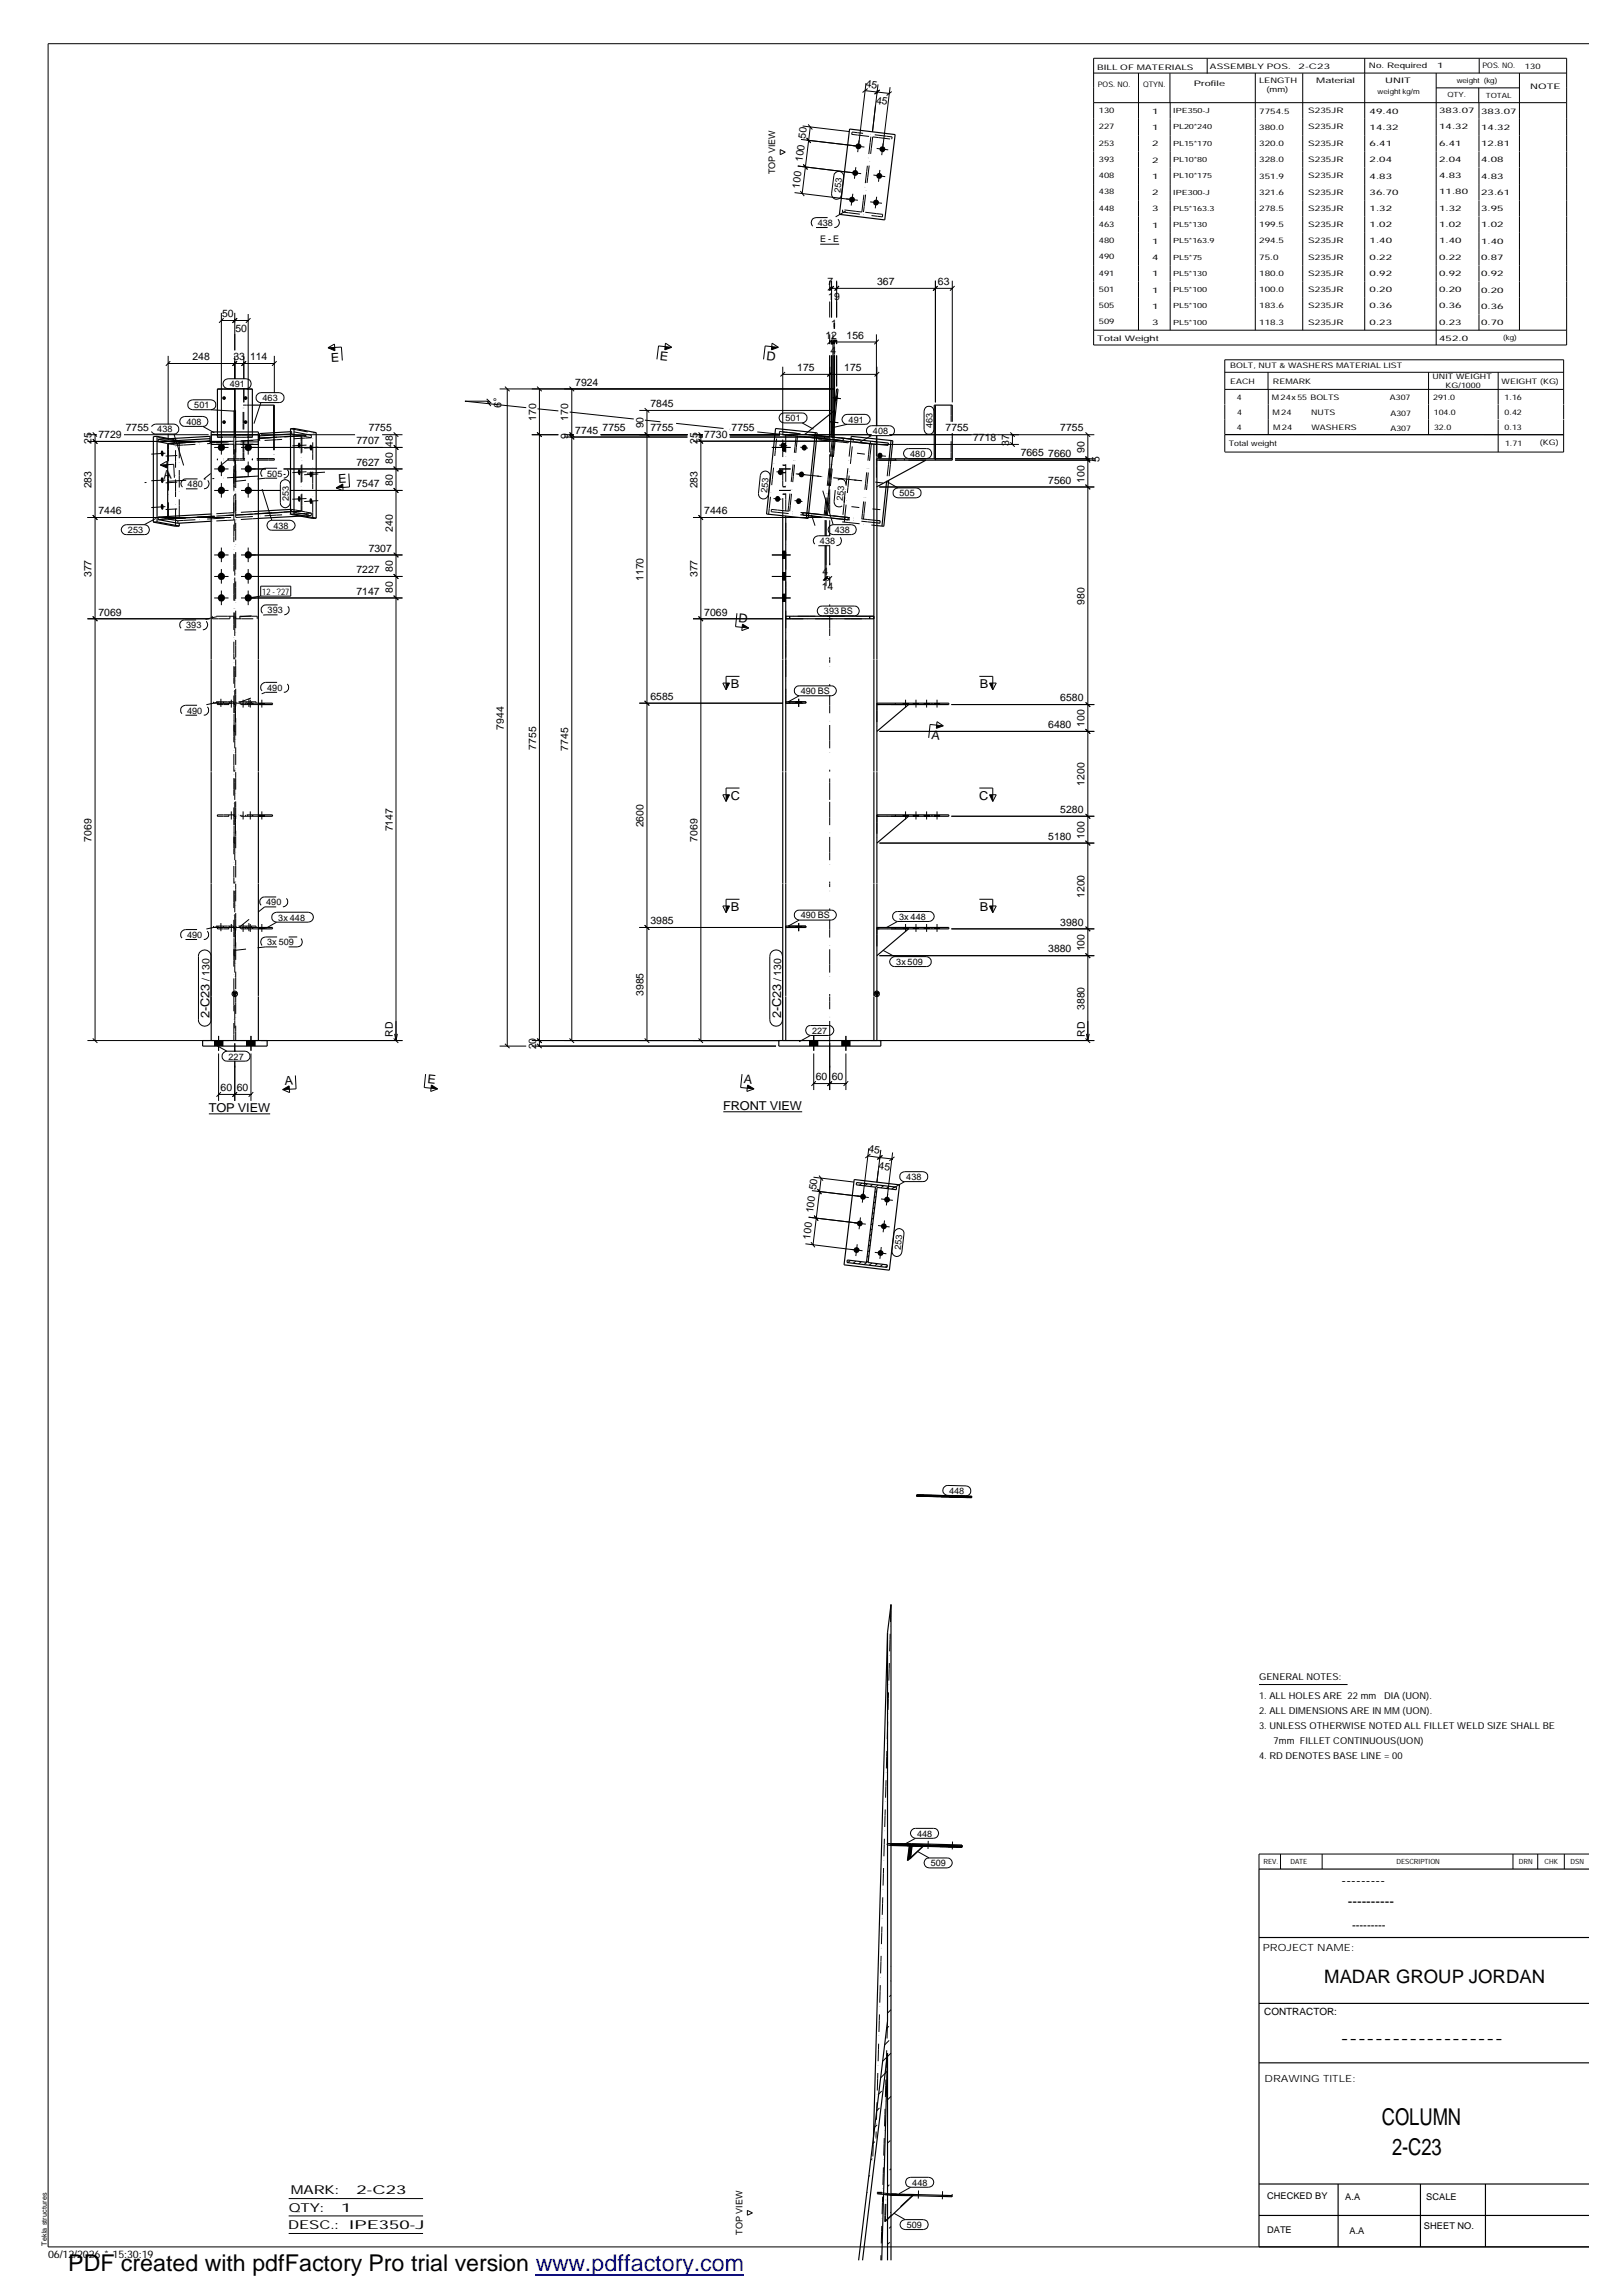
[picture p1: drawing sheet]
<svg xmlns="http://www.w3.org/2000/svg" width="297mm" height="420mm" viewBox="0 0 297 420" stroke-linecap="round" stroke-linejoin="round" font-family="sans-serif">
<defs><g id="words">
<g font-size="4.2">
<text x="252.9" y="389">COLUMN</text>
<text x="254.8" y="394.5">2-C23</text>
<text x="12.5" y="415.8">PDF created with pdfFactory Pro trial version www.pdffactory.com</text>
</g>
<text font-size="3.4" x="242.4" y="363">MADAR GROUP JORDAN</text>
<g font-size="2.5">
<text x="245.5" y="345.1">---------</text>
<text x="246.7" y="349">----------</text>
<text x="245.4" y="374">-------------------</text>
</g>
<g font-size="2.2">
<text x="120.7" y="66" transform="rotate(6 120.7 66)">E</text>
<text x="140.2" y="66" transform="rotate(6 140.2 66)">D</text>
<text x="60.6" y="66.2" transform="rotate(-3 60.6 66.2)">E</text>
<text x="29.9" y="87.7" transform="rotate(-3 29.9 87.7)">A</text>
<text x="61.9" y="88.4" transform="rotate(-3 61.9 88.4)">E</text>
<text x="135.1" y="113.9" transform="rotate(6 135.1 113.9)">D</text>
<text x="133.7" y="126">B</text>
<text x="179.3" y="126">B</text>
<text x="170.4" y="135.3" transform="rotate(6 170.4 135.3)">A</text>
<text x="133.7" y="146.5">C</text>
<text x="179.2" y="146.5">C</text>
<text x="133.7" y="166.8">B</text>
<text x="179.3" y="166.8">B</text>
<text x="38.4" y="186.4" transform="rotate(-90 38.4 186.4)">2-C23</text>
<text x="143" y="186.4" transform="rotate(-90 143 186.4)">2-C23</text>
<text x="38.2" y="203.5">TOP VIEW</text>
<text x="52.1" y="198.6" transform="rotate(-3 52.1 198.6)">A</text>
<text x="78.2" y="198.3" transform="rotate(6 78.2 198.3)">E</text>
<text x="132.4" y="203.2">FRONT VIEW</text>
<text x="136.1" y="198.3" transform="rotate(6 136.1 198.3)">A</text>
<text x="53.2" y="401.7">MARK:</text>
<text x="65.2" y="401.7">2-C23</text>
<text x="52.8" y="404.9">QTY:</text>
<text x="62.4" y="404.9">1</text>
<text x="52.7" y="408.1">DESC.:</text>
<text x="63.9" y="408">IPE350-J</text>
</g>
<text font-size="2.1" x="247.5" y="353.1">---------</text>
<g font-size="1.9">
<text x="158.4" y="15.9" transform="rotate(7 158.4 15.9)">45</text>
<text x="160.3" y="19" transform="rotate(7 160.3 19)">45</text>
<text x="146.9" y="29.7" transform="rotate(-83 146.9 29.7)">100</text>
<text x="147.4" y="25.5" transform="rotate(-83 147.4 25.5)">50</text>
<text x="146.3" y="34.5" transform="rotate(-83 146.3 34.5)">100</text>
<text x="151.5" y="52.1">7</text>
<text x="160.5" y="52.1">367</text>
<text x="171.7" y="52.1">63</text>
<text x="40.6" y="58">50</text>
<text x="151.6" y="54.9">19</text>
<text x="152.1" y="59.9">1</text>
<text x="35.2" y="65.9">248</text>
<text x="42.7" y="65.9">33</text>
<text x="43.1" y="60.8">50</text>
<text x="45.8" y="65.9">114</text>
<text x="151.1" y="62">12</text>
<text x="152" y="64.8">4</text>
<text x="154.9" y="62">156</text>
<text x="105.3" y="70.6">7924</text>
<text x="145.9" y="67.9">175</text>
<text x="154.5" y="67.9">175</text>
<text x="91.7" y="74.7" transform="rotate(-87 91.7 74.7)">6°</text>
<text x="98.1" y="77" transform="rotate(-90 98.1 77)">170</text>
<text x="104" y="77" transform="rotate(-90 104 77)">170</text>
<text x="119" y="74.5">7845</text>
<text x="16.8" y="81.3" transform="rotate(-90 16.8 81.3)">25</text>
<text x="18" y="80.2">7729</text>
<text x="23" y="79">7755</text>
<text x="65.2" y="81.3">7707</text>
<text x="67.5" y="79">7755</text>
<text x="71.9" y="81.8" transform="rotate(-90 71.9 81.8)">48</text>
<text x="104" y="80.3" transform="rotate(-90 104 80.3)">9</text>
<text x="105.3" y="79.4">7745</text>
<text x="110.3" y="79">7755</text>
<text x="117.8" y="78.4" transform="rotate(-90 117.8 78.4)">90</text>
<text x="119" y="79">7755</text>
<text x="127.6" y="81.3" transform="rotate(-90 127.6 81.3)">25</text>
<text x="128.9" y="80.2">7730</text>
<text x="133.9" y="79">7755</text>
<text x="173.1" y="79">7755</text>
<text x="178.1" y="80.8">7718</text>
<text x="184.7" y="81.6" transform="rotate(-90 184.7 81.6)">37</text>
<text x="186.8" y="83.4">7665</text>
<text x="191.9" y="83.7">7660</text>
<text x="194.1" y="79">7755</text>
<text x="198.5" y="82.9" transform="rotate(-90 198.5 82.9)">90</text>
<text x="16.8" y="89.4" transform="rotate(-90 16.8 89.4)">283</text>
<text x="65.2" y="89.2">7547</text>
<text x="65.2" y="85.3">7627</text>
<text x="71.9" y="88.9" transform="rotate(-90 71.9 88.9)">80</text>
<text x="71.9" y="85" transform="rotate(-90 71.9 85)">80</text>
<text x="127.6" y="89.4" transform="rotate(-90 127.6 89.4)">283</text>
<text x="191.9" y="88.6">7560</text>
<text x="198.5" y="88.3" transform="rotate(-90 198.5 88.3)">100</text>
<text x="201.3" y="84.7" transform="rotate(-90 201.3 84.7)">5</text>
<text x="18" y="94.1">7446</text>
<text x="128.9" y="94.1">7446</text>
<text x="67.5" y="101">7307</text>
<text x="71.9" y="97.3" transform="rotate(-90 71.9 97.3)">240</text>
<text x="16.8" y="105.7" transform="rotate(-90 16.8 105.7)">377</text>
<text x="65.2" y="104.9">7227</text>
<text x="71.9" y="104.6" transform="rotate(-90 71.9 104.6)">80</text>
<text x="117.8" y="106.3" transform="rotate(-90 117.8 106.3)">1170</text>
<text x="127.6" y="105.7" transform="rotate(-90 127.6 105.7)">377</text>
<text x="150.5" y="105.2">4</text>
<text x="18" y="112.7">7069</text>
<text x="65.2" y="108.9">7147</text>
<text x="71.9" y="108.6" transform="rotate(-90 71.9 108.6)">80</text>
<text x="128.9" y="112.7">7069</text>
<text x="150.4" y="108">14</text>
<text x="198.5" y="110.7" transform="rotate(-90 198.5 110.7)">980</text>
<text x="119" y="128.1">6585</text>
<text x="194.1" y="128.4">6580</text>
<text x="92.2" y="133.6" transform="rotate(-90 92.2 133.6)">7944</text>
<text x="98.1" y="137.2" transform="rotate(-90 98.1 137.2)">7755</text>
<text x="104" y="137.5" transform="rotate(-90 104 137.5)">7745</text>
<text x="191.9" y="133.3">6480</text>
<text x="198.5" y="133.1" transform="rotate(-90 198.5 133.1)">100</text>
<text x="198.5" y="143.8" transform="rotate(-90 198.5 143.8)">1200</text>
<text x="194.1" y="148.8">5280</text>
<text x="16.8" y="154.1" transform="rotate(-90 16.8 154.1)">7069</text>
<text x="71.9" y="152.2" transform="rotate(-90 71.9 152.2)">7147</text>
<text x="117.8" y="151.5" transform="rotate(-90 117.8 151.5)">2600</text>
<text x="127.6" y="154.1" transform="rotate(-90 127.6 154.1)">7069</text>
<text x="191.9" y="153.8">5180</text>
<text x="198.5" y="153.5" transform="rotate(-90 198.5 153.5)">100</text>
<text x="198.5" y="164.4" transform="rotate(-90 198.5 164.4)">1200</text>
<text x="119" y="169.2">3985</text>
<text x="194.1" y="169.5">3980</text>
<text x="38.4" y="179.6" transform="rotate(-90 38.4 179.6)">/ 130</text>
<text x="143" y="179.6" transform="rotate(-90 143 179.6)">/ 130</text>
<text x="191.9" y="174.4">3880</text>
<text x="198.5" y="174.2" transform="rotate(-90 198.5 174.2)">100</text>
<text x="117.8" y="182.3" transform="rotate(-90 117.8 182.3)">3985</text>
<text x="198.5" y="184.9" transform="rotate(-90 198.5 184.9)">3880</text>
<text x="71.9" y="189.8" transform="rotate(-90 71.9 189.8)">RD</text>
<text x="198.5" y="189.8" transform="rotate(-90 198.5 189.8)">RD</text>
<text x="98.1" y="192.1" transform="rotate(-90 98.1 192.1)">20</text>
<text x="149.3" y="197.7">60</text>
<text x="152.2" y="197.7">60</text>
<text x="40.4" y="199.7">60</text>
<text x="43.3" y="199.7">60</text>
<text x="158.9" y="211" transform="rotate(7 158.9 211)">45</text>
<text x="160.7" y="214" transform="rotate(7 160.7 214)">45</text>
<text x="149.4" y="217.9" transform="rotate(-83 149.4 217.9)">50</text>
<text x="148.3" y="227" transform="rotate(-83 148.3 227)">100</text>
<text x="148.8" y="222.1" transform="rotate(-83 148.8 222.1)">100</text>
<text x="8.8" y="413.3">06/12/2026 * 15:30:19</text>
</g>
<g font-size="1.8">
<text x="231.1" y="357.3">PROJECT NAME:</text>
<text x="231.4" y="368.9">CONTRACTOR:</text>
<text x="231.4" y="381.2">DRAWING TITLE:</text>
</g>
<g font-size="1.7">
<text x="141.9" y="31.9" transform="rotate(-90 141.9 31.9)">TOP VIEW</text>
<text x="153.8" y="35.3" transform="rotate(-83 153.8 35.3)">253</text>
<text x="149.6" y="41.4">438</text>
<text x="150.1" y="44.3">E - E</text>
<text x="42" y="70.9">491</text>
<text x="34.1" y="77.8">408</text>
<text x="35.6" y="74.7">501</text>
<text x="48" y="73.4">463</text>
<text x="143.8" y="77.1">501</text>
<text x="155.3" y="77.4">491</text>
<text x="28.8" y="79.2">438</text>
<text x="159.8" y="79.5">408</text>
<text x="166.6" y="83.7">480</text>
<text x="170.7" y="78.3" transform="rotate(-90 170.7 78.3)">463</text>
<text x="34.3" y="89.2">480</text>
<text x="48.9" y="87.2">505</text>
<text x="52.9" y="91.7" transform="rotate(-90 52.9 91.7)">253</text>
<text x="140.4" y="90.2" transform="rotate(-84 140.4 90.2)">253</text>
<text x="154.3" y="91.7" transform="rotate(-84 154.3 91.7)">253</text>
<text x="164.6" y="90.8">505</text>
<text x="23.4" y="97.6">253</text>
<text x="50" y="96.8">438</text>
<text x="150.1" y="99.6">438</text>
<text x="152.8" y="97.6">438</text>
<text x="48" y="108.8">12 - ?27</text>
<text x="49" y="112.3">393</text>
<text x="150.8" y="112.5">393 BS</text>
<text x="34.1" y="115">393</text>
<text x="34.2" y="130.6">490</text>
<text x="48.9" y="126.4">490</text>
<text x="146.6" y="127.1">490 BS</text>
<text x="48.7" y="165.7">490</text>
<text x="34.2" y="171.7">490</text>
<text x="48.9" y="173.1">3x 509</text>
<text x="50.9" y="168.5">3x 448</text>
<text x="146.6" y="168.1">490 BS</text>
<text x="164.5" y="168.4">3x 448</text>
<text x="164" y="176.7">3x 509</text>
<text x="148.6" y="189.3">227</text>
<text x="41.8" y="194">227</text>
<text x="165.9" y="216">438</text>
<text x="164.8" y="228.9" transform="rotate(-83 164.8 228.9)">253</text>
<text x="173.7" y="273.5" transform="rotate(2 173.7 273.5)">448</text>
<text x="230.4" y="311.1">1. ALL HOLES ARE 22 mm</text>
<text x="230.4" y="307.6">GENERAL NOTES:</text>
<text x="253.3" y="311.1">DIA (UON).</text>
<text x="230.4" y="313.8">2. ALL DIMENSIONS ARE IN MM (UON).</text>
<text x="230.4" y="316.5">3. UNLESS OTHERWISE NOTED ALL FILLET WELD SIZE SHALL BE</text>
<text x="230.4" y="321.9">4. RD DENOTES BASE LINE = 00</text>
<text x="233.1" y="319.2">7mm FILLET CONTINUOUS(UON)</text>
<text x="167.9" y="336.3">448</text>
<text x="170.3" y="341.7">509</text>
<text x="167" y="400.1">448</text>
<text x="165.9" y="407.9">509</text>
<text x="231.9" y="402.5">CHECKED BY</text>
<text x="246.2" y="402.8">A.A</text>
<text x="261" y="402.8">SCALE</text>
<text x="135.9" y="409.1" transform="rotate(-90 135.9 409.1)">TOP VIEW</text>
<text x="231.9" y="408.8">DATE</text>
<text x="247" y="409">A.A</text>
<text x="260.6" y="408.1">SHEET NO.</text>
</g>
<g font-size="1.4">
<text x="200.8" y="12.8">BILL OF MATERIALS</text>
<text x="200.9" y="16">POS. NO.</text>
<text x="209.2" y="15.9">QTYN.</text>
<text x="218.5" y="15.7">Profile</text>
<text x="221.4" y="12.7">ASSEMBLY POS.</text>
<text x="230.4" y="15.1">LENGTH</text>
<text x="231.8" y="16.9">(mm)</text>
<text x="237.7" y="12.7">2-C23</text>
<text x="240.9" y="15.2">Material</text>
<text x="250.5" y="12.5">No. Required</text>
<text x="253.5" y="15.2">UNIT</text>
<text x="263" y="12.5">1</text>
<text x="271.3" y="12.5">POS. NO.</text>
<text x="279.1" y="12.6">130</text>
<text x="280.1" y="16.3">NOTE</text>
<text x="201.1" y="20.7">130</text>
<text x="201.1" y="23.7">227</text>
<text x="210.9" y="20.8">1</text>
<text x="210.9" y="23.8">1</text>
<text x="230.5" y="20.8">7754.5</text>
<text x="230.5" y="23.7">380.0</text>
<text x="239.4" y="20.7">S235JR</text>
<text x="239.4" y="23.7">S235JR</text>
<text x="250.7" y="20.8">49.40</text>
<text x="250.7" y="23.7">14.32</text>
<text x="263.4" y="20.7">383.07</text>
<text x="263.4" y="23.7">14.32</text>
<text x="271.1" y="20.8">383.07</text>
<text x="271.1" y="23.8">14.32</text>
<text x="201.1" y="26.7">253</text>
<text x="201.1" y="29.6">393</text>
<text x="210.9" y="26.8">2</text>
<text x="210.9" y="29.8">2</text>
<text x="230.5" y="26.7">320.0</text>
<text x="230.5" y="29.7">328.0</text>
<text x="239.4" y="26.7">S235JR</text>
<text x="239.4" y="29.7">S235JR</text>
<text x="250.7" y="26.7">6.41</text>
<text x="250.7" y="29.7">2.04</text>
<text x="263.4" y="26.7">6.41</text>
<text x="263.4" y="29.7">2.04</text>
<text x="271.1" y="26.8">12.81</text>
<text x="271.1" y="29.7">4.08</text>
<text x="201.1" y="32.6">408</text>
<text x="201.1" y="35.6">438</text>
<text x="210.9" y="32.7">1</text>
<text x="210.9" y="35.7">2</text>
<text x="230.5" y="32.7">351.9</text>
<text x="230.5" y="35.6">321.6</text>
<text x="239.4" y="32.6">S235JR</text>
<text x="239.4" y="35.6">S235JR</text>
<text x="250.7" y="32.7">4.83</text>
<text x="250.7" y="35.6">36.70</text>
<text x="263.4" y="32.6">4.83</text>
<text x="263.4" y="35.6">11.80</text>
<text x="271.1" y="32.7">4.83</text>
<text x="271.1" y="35.7">23.61</text>
<text x="201.1" y="38.6">448</text>
<text x="201.1" y="41.5">463</text>
<text x="210.9" y="38.7">3</text>
<text x="210.9" y="41.7">1</text>
<text x="230.5" y="38.6">278.5</text>
<text x="230.5" y="41.6">199.5</text>
<text x="239.4" y="38.6">S235JR</text>
<text x="239.4" y="41.6">S235JR</text>
<text x="250.7" y="38.7">1.32</text>
<text x="250.7" y="41.6">1.02</text>
<text x="263.4" y="38.6">1.32</text>
<text x="263.4" y="41.6">1.02</text>
<text x="271.1" y="38.7">3.95</text>
<text x="271.1" y="41.6">1.02</text>
<text x="201.1" y="44.5">480</text>
<text x="201.1" y="47.5">490</text>
<text x="210.9" y="44.6">1</text>
<text x="210.9" y="47.6">4</text>
<text x="230.5" y="44.6">294.5</text>
<text x="230.5" y="47.5">75.0</text>
<text x="239.4" y="44.5">S235JR</text>
<text x="239.4" y="47.5">S235JR</text>
<text x="250.7" y="44.6">1.40</text>
<text x="250.7" y="47.5">0.22</text>
<text x="263.4" y="44.5">1.40</text>
<text x="263.4" y="47.5">0.22</text>
<text x="271.1" y="44.6">1.40</text>
<text x="271.1" y="47.6">0.87</text>
<text x="201.1" y="50.5">491</text>
<text x="201.1" y="53.5">501</text>
<text x="210.9" y="50.6">1</text>
<text x="210.9" y="53.6">1</text>
<text x="230.5" y="50.5">180.0</text>
<text x="230.5" y="53.5">100.0</text>
<text x="239.4" y="50.5">S235JR</text>
<text x="239.4" y="53.5">S235JR</text>
<text x="250.7" y="50.5">0.92</text>
<text x="250.7" y="53.5">0.20</text>
<text x="263.4" y="50.5">0.92</text>
<text x="263.4" y="53.5">0.20</text>
<text x="271.1" y="50.5">0.92</text>
<text x="271.1" y="53.6">0.20</text>
<text x="201.1" y="56.4">505</text>
<text x="201.1" y="59.4">509</text>
<text x="210.9" y="56.5">1</text>
<text x="210.9" y="59.5">3</text>
<text x="230.5" y="56.5">183.6</text>
<text x="230.5" y="59.4">118.3</text>
<text x="239.4" y="56.5">S235JR</text>
<text x="239.4" y="59.4">S235JR</text>
<text x="250.7" y="56.5">0.36</text>
<text x="250.7" y="59.5">0.23</text>
<text x="263.4" y="56.4">0.36</text>
<text x="263.4" y="59.4">0.23</text>
<text x="271.1" y="56.5">0.36</text>
<text x="271.1" y="59.5">0.70</text>
<text x="200.8" y="62.4">Total Weight</text>
<text x="263.4" y="62.4">452.0</text>
<text x="225.1" y="70.3">EACH</text>
<text x="225.1" y="67.4">BOLT, NUT &amp; WASHERS MATERIAL LIST</text>
<text x="233" y="70.3">REMARK</text>
<text x="262.2" y="69.4">UNIT WEIGHT</text>
<text x="264.6" y="71">KG/1000</text>
<text x="274.8" y="70.2">WEIGHT (KG)</text>
<text x="226.4" y="73.2">4</text>
<text x="226.4" y="75.9">4</text>
<text x="232.7" y="73.3">M 24x 55 BOLTS</text>
<text x="232.9" y="76">M 24</text>
<text x="239.9" y="76">NUTS</text>
<text x="254.4" y="73.3">A307</text>
<text x="254.5" y="76.2">A307</text>
<text x="262.3" y="73.3">291.0</text>
<text x="262.4" y="75.9">104.0</text>
<text x="275.4" y="73.2">1.16</text>
<text x="275.4" y="76">0.42</text>
<text x="224.9" y="81.7">Total weight</text>
<text x="226.4" y="78.8">4</text>
<text x="233" y="78.8">M 24</text>
<text x="240" y="78.8">WASHERS</text>
<text x="254.5" y="78.9">A307</text>
<text x="262.5" y="78.7">32.0</text>
<text x="275.4" y="78.7">0.13</text>
<text x="275.5" y="81.6">1.71</text>
<text x="281.8" y="81.5">(KG)</text>
</g>
<g font-size="1.3">
<text x="252.1" y="17.1">weight kg/m</text>
<text x="264.9" y="17.8">QTY.</text>
<text x="266.6" y="15.2">weight (kg)</text>
<text x="271.9" y="17.9">TOTAL</text>
<text x="214.7" y="20.7">IPE350-J</text>
<text x="214.7" y="23.7">PL20*240</text>
<text x="214.7" y="26.7">PL15*170</text>
<text x="214.7" y="29.7">PL10*80</text>
<text x="214.7" y="32.6">PL10*175</text>
<text x="214.7" y="35.6">IPE300-J</text>
<text x="214.7" y="38.6">PL5*163.3</text>
<text x="214.7" y="41.6">PL5*130</text>
<text x="214.7" y="44.6">PL5*163.9</text>
<text x="214.7" y="47.5">PL5*75</text>
<text x="214.7" y="50.5">PL5*130</text>
<text x="214.7" y="53.5">PL5*100</text>
<text x="214.7" y="56.5">PL5*100</text>
<text x="214.7" y="59.4">PL5*100</text>
<text x="275.1" y="62.2">(kg)</text>
<text x="231.2" y="341.3">REV.</text>
<text x="236.2" y="341.2">DATE</text>
<text x="255.6" y="341.3">DESCRIPTION</text>
<text x="278" y="341.2">DRN</text>
<text x="282.7" y="341.2">CHK</text>
<text x="287.4" y="341.3">DSN</text>
<text x="8.6" y="411.1" transform="rotate(-90 8.6 411.1)">Tekla structures</text>
</g>
</g></defs>
<g fill="none" stroke="#000" stroke-width=".18">
<path d="M158.3 16.6l4.4 .5M158.5 15.2l-1.3 11.1M158.8 16.2l-.9 .7M160.7 15.5l-1 8.6 .5-4.8M161 16.5l-.9 .7M162.9 16l-1.3 10.8M163.2 16.8l-.9 .7M200.2 10.7h86.5v52.5h-86.5zM200.2 13.4h86.5M200.2 18.8h86.5M208.4 13.4v47.1M214.1 13.4v5.4"/>
<path d="M214.2 18.8v41.7M220.9 10.7v2.8M229.7 13.4v47.1M238.4 13.4v47.1M249.8 10.7v49.8M262.8 13.4v49.8M262.8 16.1h15.3M270.6 16.1v2.7M270.7 18.8v41.7M270.7 10.7v2.7M278.1 13.4v47.1M290.7 8h-281.9v403.4h281.9"/>
<path d="M142.8 27.4l.9 .5-.9 .4zM145.4 35.3l10 1.2M146 30.4l10 1.2M146.5 35l.7 .9M146.6 25.5l11.6 1.4M146.9 23.1l8.5 1M147 30.1l.8 .9M147.6 25.2l.8 1-.7-.9M147.9 22.8l.8 .9M148.3 23.2l-1.5 12.2M152.7 31.8a.9 .9 0 0 1 1.1-.4 .9 .9 0 0 1 .6 1l-.4 3.3a.92 .92 0 0 1-1 .8 .92 .92 0 0 1-.8-1zM154.9 36.4l2.1 .3"/>
<path d="M155.4 31.5l2.2 .3M156.1 35.5l-.3 2.1M156.6 30.6l-.2 2.1M157.2 25.7l-.2 2.2M159.3 37l2.1 .2M159.9 32l2.1 .3M160.4 27.2l2.2 .2M160.4 36l-.2 2.1M161 31.1l-.2 2.2M161.6 26.2l-.2 2.2M40.5 57.3v25.9M40.5 58.7h4.9"/>
<path d="M40.9 58.3l-.8 .8M43 57.3v6.8M43.4 58.3l-.9 .8M45.4 57.5v25.7M45.8 58.3l-.8 .8M150.1 44.7h3.5M151.8 51.4v1.8M151.8 55.2v2.9M151.8 52.8h22.5M152.2 51.4v6.7M152.3 52.4l-.8 .8M152.6 52.4l-.8 .8"/>
<path d="M152.7 59.1v1.1M152.8 53.2l.7-.8-.8 .8M153.1 51.4v6.7M171.2 51.4v22.3M171.6 52.4l-.8 .8M174.3 51.4v22.3M174.7 52.4l-.8 .8M16 79.6h1.7M17 79.2l.7 .7M17.4 79.6v110.9M22.7 79.6h15.5M27.7 78.1l.5-.4 .3-.1h3.3a.91 .91 0 0 1 .9 .9 .91 .91 0 0 1-.9 1"/>
<path d="M27.7 79l.5 .4 .3 .1h3.3M30.8 66.5h19.4M30.8 65.2v12.5M30.8 79.4v.9M31.2 66.1l-.8 .9M31.8 79.5l1.8 5.7M33.2 76.5l.6-.3h3.3a.91 .91 0 0 1 1 1 .91 .91 0 0 1-1 .9h-3.3a.91 .91 0 0 1-.8-.6 .91 .91 0 0 1 .2-1zM34.6 73.4l.7-.2h3.3a.91 .91 0 0 1 .9 .9 .91 .91 0 0 1-.9 .9h-3.3a.91 .91 0 0 1-.9-.6 .91 .91 0 0 1 .2-1zM37.1 78.1l2.1 1.1M38.6 75l4.3 .3M41 72.8v.2M41 77.2v.2"/>
<path d="M41.1 69.6l.6-.3h3.3a.91 .91 0 0 1 1 1 .91 .91 0 0 1-1 .9h-3.3a.91 .91 0 0 1-.8-.6 .91 .91 0 0 1 .2-1zM43 65.2v4.2M43 71.1v8M43.4 66.1l-.9 .9M44.6 65.2v4.2M44.6 71.1v2.6M45 72.8v.2M45 77.2v.2M45 66.1l-.8 .9M47.1 72.2l.7-.3h3.3a.91 .91 0 0 1 .9 .9 .91 .91 0 0 1-.9 .9h-3.3a.88 .88 0 0 1-.9-.5 .88 .88 0 0 1 .2-1zM47.8 79.6h17.2M47.8 73.7l-1.3 3.9"/>
<path d="M50.2 65.2v6.8M50.6 66.1l-.8 .9M60 63.7l1.2-.7 .1 1.2zM60 63.7l2.5-.2 .2 2.5M69.9 79.6h3.8M72.1 79.2l.8 .8M72.5 79.6v110.9M89.1 73l.8 .8M89.1 73.4l.7 .9M89.5 73.9v-.5h-4.4l11.2 1.2M91.4 71.2h61.3M92.4 70.8l.9 .8"/>
<path d="M92.8 71.2v120.3M97.3 79.6h4.9M98.3 79.2l.8 .8M98.3 70.8l.8 .8M98.4 74.8l3.8 .4M98.7 71.2v120.3M103.3 79.6h1.7M104.2 79.6l.9 .8M104.2 79.2l.9 .8M104.2 70.8l.9 .8M104.3 75.4l11.7 1.3M104.6 71.2v119.3"/>
<path d="M109.9 79.6h15.9M117 75.1h35.2M118 79.2l.8 .8M118 74.7l.8 .8M118 76.9l2.9 .3M118.4 75.1v115.4M121.8 62.8l1.1 .8-1.2 .5zM122.9 63.6l-2.4-.3-.3 2.5M123.7 77.5l8.7 .9M126.8 79.6h1.8M127.8 79.2l.8 .7M128.3 79.6v110.9"/>
<path d="M133.6 79.6h9.1M133.6 78.5v.1M138.6 79.1l4.1 .4M141.3 62.8l1.2 .8-1.3 .5zM142.5 63.6l-2.5-.3-.3 2.5M142.8 75.9l.7-.3h3.3a.91 .91 0 0 1 .9 .9 .91 .91 0 0 1-.9 .9h-3.3a.94 .94 0 0 1-.8-.6 .94 .94 0 0 1 .1-.9zM143.3 68.5h17.2M143.3 67.1v12M143.7 68.1l-.9 .8M143.8 79.6h15.7M146.8 77.4l2.1 1.2M151.8 61.2v1.8"/>
<path d="M151.8 65.1v14.9M151.8 62.6h8.6M151.9 77.2l1.5 .2M152.2 62.2v.8M152.2 65.1v14.4M152.3 62.2l-.9 .8M152.3 68.1l-.9 .8M152.4 72.8l1.5 .2M152.4 77.6h.3M152.4 61.2v19.1M152.5 76.9l.3 .1M152.7 62.2v18.1"/>
<path d="M152.7 62.2v.8M152.7 65.1v9.5M152.9 62.2l-.8 .8M152.9 73.2h.3M153 72.5l.2 .1M153 62.2l-.8 .8M153.1 62.2l-.7 .8M153.1 62.2v.8M153.1 65.1v5.6M154.4 76.2l.6-.3h3.3a.91 .91 0 0 1 1 .9 .91 .91 0 0 1-1 .9h-3.3a.88 .88 0 0 1-.8-.6 .88 .88 0 0 1 .2-.9zM155 77.7l-2.6 .6M158.8 78.2l.7-.3h3.3a.91 .91 0 0 1 .9 .9 .91 .91 0 0 1-.9 1h-3.3a.88 .88 0 0 1-.9-.6 .88 .88 0 0 1 .2-1z"/>
<path d="M159.5 79.8l-2.1 1.1M160.4 61.2v16.8M160.4 79.7v3.8M160.5 67.1v10.9M160.5 79.7v1.2M160.8 62.2l-.8 .8M160.9 68.1l-.8 .8M162.8 79.6h37.5M169.4 74.6a.91 .91 0 0 1 1-.2 .91 .91 0 0 1 .5 .9v3.3a.91 .91 0 0 1-.9 .9 .91 .91 0 0 1-.9-.9v-3.3zM184.9 79.2l.8 .8M185.3 79.6v1.8M198.7 79.2l.8 .8"/>
<path d="M199.1 79.6v110.9M200.2 60.5h86.5M224.2 71.3h62M224.2 68.2h62M224.2 79.5l62 .1M232.1 68.2v3.1M232.1 71.3v8.3M261.5 68.2v11.4M274.2 68.2v8.6M274.2 76.8v6M286.2 76.8v-10.9h-62v16.8M286.2 76.8v6h-62"/>
<path d="M16 94.7h26.3M16 80.8h26.3M17 94.3l.8 .9M17 80.4l.8 .8M22.5 96.4l.6-.3h3.3a.91 .91 0 0 1 .9 .9 .91 .91 0 0 1-.9 .9h-3.3a.88 .88 0 0 1-.8-.6 .88 .88 0 0 1 .2-.9zM28.5 94.9l-2.1 1.2M29.3 85.1l1.2-.6 .1 1.2zM29.3 85.1l2.5-.1 .1 2.5M30.3 83l-2.6 .1M30.3 87.9l-2.6 .1M30.3 92.8l-2.6 .1M39.2 81.9h2.6"/>
<path d="M39.2 85.9h2.6M39.2 89.8h2.6M40.5 84.5v2.7M40.5 88.4v2.7M44.1 81.9h29.6M44.1 85.9h4.6M44.1 89.8h7.3M45.4 84.5v2.7M45.4 88.4v2.7M48 89.5l1.7 5.7M49.1 95.5l.6-.3h3.4a.91 .91 0 0 1 .9 1 .91 .91 0 0 1-.9 .9h-3.4a.91 .91 0 0 1-.8-.6 .91 .91 0 0 1 .2-1zM51.6 88.1a.94 .94 0 0 1 1-.2 .94 .94 0 0 1 .5 .8v3.3a.91 .91 0 0 1-.9 1 .91 .91 0 0 1-.9-1v-3.3l.1-.4z"/>
<path d="M51.9 85.9h21.8M53 89.8h20.7M56.1 81.5l-2.6 .1M56.1 86.4l-2.6 .1M56.1 91.3l-2.6 .1M58.3 81.9l-2.6 .1M58.3 86.8l-2.6 .1M58.3 91.7l-2.6 .1M61.5 89.3l1.2-.7 .1 1.2zM63.8 86.7l.2 2.5-2.5 .1M72.1 89.4l.8 .8M72.1 85.4l.8 .9"/>
<path d="M72.1 81.5l.8 .8-.8-.8M103.3 80h22.5M126.8 94.7h23.7M126.8 80.8h25.2M127.8 94.3l.9 .9M127.8 80.3l.9 .9-.8-.8M127.9 80h.7M133.6 80h18.1M139.5 86.4a.91 .91 0 0 1 1 0 .91 .91 0 0 1 .5 .8l-.4 3.4a.92 .92 0 0 1-1 .8 .92 .92 0 0 1-.8-1.1l.3-3.3zM141.3 81.9h3.4M141.6 91.3l1.4 .1M142.1 86.4l1.4 .1"/>
<path d="M142.6 81.5l1.5 .1M143.3 82.6h.5M143.3 81.2h.5M145.4 91.7l1.5 .1M146 86.8l1.4 .1M146.5 81.9l1.4 .1M150.6 89.8l1.9 6.3M151 95.2v2.9M151 99.9v6.4M151.2 95.2v2.9M151.2 99.9v7.4M151.8 96.3l.7-.2h3.3a.91 .91 0 0 1 .9 .9 .91 .91 0 0 1-.9 .9h-3.3a.91 .91 0 0 1-.9-.6 .91 .91 0 0 1 .2-1z"/>
<path d="M151.8 95.2v2.9M151.8 99.9v3.6M160.7 83.4l1.4 .1M160.9 89.2h39.4M161 81.4h25.5M162.3 88.1l2 1.2M163.7 89.6l.6-.3h3.4a.91 .91 0 0 1 .9 .9 .91 .91 0 0 1-.9 .9h-3.4a.91 .91 0 0 1-.8-.5 .91 .91 0 0 1 .2-1zM165.7 82.4l.6-.3h3.3a.91 .91 0 0 1 .9 .9 .91 .91 0 0 1-.9 .9h-3.3a.92 .92 0 0 1-.9-.5 .92 .92 0 0 1 .3-1zM174.8 84.2h25.7M174.8 84h25.7M184.9 81l.8 .8M198.7 88.7l.8 .9"/>
<path d="M198.7 83.6l.8 .8M199.5 84.6l-.8-.8 .8 .9M16 113.3h22.4M17 112.9l.8 .8M39.2 101.6h2.6M39.2 105.5h2.6M39.2 109.5h2.6M40.5 100.2v2.7M40.5 104.2v2.6M40.5 108.1v2.7M44.1 101.6h29.6M44.1 105.5h29.6"/>
<path d="M44.1 109.5h29.6M45.4 100.2v2.7M45.4 104.2v2.6M45.4 108.1v2.7M47.7 107.3h5.5v1.8h-5.5zM47.7 109.1l-2.3 .4M72.1 109.1l.8 .8M72.1 105.1l.8 .9M72.1 101.2l.8 .8M126.8 113.3h16.5M127.8 112.9l.9 .8M134.9 112.3l-.3 2.4 2.4 .3"/>
<path d="M135.9 114.3l1.1 .7-1.2 .4zM141.3 101.6h3.4M141.3 105.5h3.4M141.3 109.5h3.4M143.3 102.2h.5M143.3 100.9h.5M143.3 106.2h.5M143.3 104.9h.5M143.3 110.1h.5M143.3 108.8h.5M149.8 111.2l.3-.2h.4h5.9a.89 .89 0 0 1 .9 .8 .89 .89 0 0 1-.9 .9h-5.9a.91 .91 0 0 1-.8-.5 .91 .91 0 0 1 .1-1zM151 105.9h.8"/>
<path d="M151.4 105.5l-.8 .8M151.6 105.5l-.9 .8M151.6 105.5l-.8 .8M151.8 105.5v1.8M152.3 105.5l-.9 .8M47.5 128.7v.3M47.9 128.1v1.4M48.4 128.7v.3M117 128.7h26.3M118 128.3l.8 .9M132.3 125.1h1.2l-.6 1.2zM135.3 123.8h-2.4v2.5"/>
<path d="M145.6 125.8l.7-.2h5.8a.91 .91 0 0 1 1 .9 .91 .91 0 0 1-1 .9h-5.8a.92 .92 0 0 1-.9-.6 .92 .92 0 0 1 .2-1zM145.7 128.5v.2M146.2 127.9v1.5M146.3 127.4l-2.1 1.1M146.6 128.5v.2M161 133.9h39.3M165.3 128.7v.3M165.7 128.1v1.4M166.2 128.7v.3M167.1 128.7v.3M167.6 128.1v1.4M168.1 128.7v.3"/>
<path d="M169.1 128.7v.3M169.6 128.1v1.4M170.1 128.7v.3M171 128.7v.3M171.5 128.1v1.4M171.5 132.1l1.1 .8-1.2 .5zM172 128.7v.3M172.6 132.9l-2.4-.3-.2 2.5M174.1 129h26.2M179.2 123.8h2.5v2.5M181.1 125.1h1.2l-.6 1.2zM198.7 133.5l.8 .8"/>
<path d="M198.7 128.6l.8 .8M47.5 149.2v.2M47.9 148.5v1.5M48.4 149.2v.2M132.3 145.5h1.2l-.6 1.2zM135.3 144.3h-2.4v2.4M161 154.3h39.3M165.3 149.2v.2M165.7 148.5v1.5M166.2 149.2v.2M167.1 149.2v.2M167.6 148.5v1.5"/>
<path d="M168.1 149.2v.2M169.1 149.2v.2M169.6 148.5v1.5M170.1 149.2v.2M171 149.2v.2M171.5 148.5v1.5M172 149.2v.2M174.1 149.4h26.2M179.2 144.3h2.5v2.4M181.1 145.5h1.2l-.6 1.2zM198.7 153.9l.8 .9M198.7 149l.8 .9"/>
<path d="M36.7 174.2a1.14 1.14 0 0 1 1.2-.2 1.14 1.14 0 0 1 .7 1.1v11.6a1.14 1.14 0 0 1-1.1 1.2 1.14 1.14 0 0 1-1.2-1.2v-11.9zM47.5 169.8v.3M47.9 169.2v1.4M48.4 169.8v.3M50 167.3l.6-.3h5.8a.91 .91 0 0 1 1 .9 .91 .91 0 0 1-1 .9h-5.8a.91 .91 0 0 1-.8-.5 .91 .91 0 0 1 .2-1zM50.6 168.8l-2 1.2M117 169.8h26.3M118 169.4l.8 .8M132.3 165.9h1.2l-.6 1.2zM135.3 164.6h-2.4v2.5M141.2 174.2a1.16 1.16 0 0 1 1.3-.2 1.16 1.16 0 0 1 .7 1.1v11.6a1.16 1.16 0 0 1-1.2 1.2 1.16 1.16 0 0 1-1.1-1.2v-11.6l.1-.5zM145.6 166.9l.7-.3h5.8a.91 .91 0 0 1 1 .9 .91 .91 0 0 1-1 .9h-5.8a.92 .92 0 0 1-.9-.5 .92 .92 0 0 1 .2-1z"/>
<path d="M145.7 169.5v.3M146.2 169v1.5M146.3 168.4l-2.1 1.2M146.6 169.5v.3M161 175h39.3M161.6 174l2.1 1.1M163.1 175.4l.6-.3h5.8a.91 .91 0 0 1 .9 .9 .91 .91 0 0 1-.9 1h-5.8a.88 .88 0 0 1-.8-.6 .88 .88 0 0 1 .2-1zM163.6 167.1l.7-.2h5.8a.91 .91 0 0 1 .9 .9 .91 .91 0 0 1-.9 .9h-5.8a.92 .92 0 0 1-.9-.6 .92 .92 0 0 1 .2-1zM164.3 168.7l-2.1 1.1M165.3 169.8v.3M165.7 169.2v1.4M166.2 169.8v.3"/>
<path d="M167.1 169.8v.3M167.6 169.2v1.4M168.1 169.8v.3M169.1 169.8v.3M169.6 169.2v1.4M170.1 169.8v.3M171 169.8v.3M171.5 169.2v1.4M172 169.8v.3M174.1 170.1h26.2M179.2 164.6h2.5v2.5M181.1 165.9h1.2l-.6 1.2z"/>
<path d="M198.7 174.5l.8 .9M198.7 169.6l.8 .9M16 190.5h22.2M17 190.1l.8 .8M39.3 190.5v1M39.5 191.3l2 1.1M40 189.7v2.7M40 192.9v8.6M40.4 199.9l-.8 .9M40.8 190.5v1M40.9 192.7l.6-.3h3.4a.91 .91 0 0 1 .9 1 .91 .91 0 0 1-.9 .9h-3.4a.88 .88 0 0 1-.8-.6 .88 .88 0 0 1 .2-1zM43 191v1.5"/>
<path d="M43 194.2v7.3M43.4 199.9l-.9 .9M45.2 190.5v1M45.9 189.7v2.7M45.9 192.9v8.6M46.4 199.9l-.9 .9M46.7 190.5v1M47.8 190.5h25.9M51.7 199.5l1.2-.7 .1 1.2zM54.1 196.9l.1 2.4-2.5 .2M72.1 190.1l.8 .8M72.2 189.3l.3 1.2"/>
<path d="M72.7 189.3l-.2 1.2M77.9 196.6l-.3 2.5 2.5 .2M79 198.6l1.1 .7-1.3 .5zM91.4 191.5h4.9M92.4 191.1l.9 .8M97.3 191.5h44.7M97.3 190.5h45.4M98.3 191.1l.8 .8M98.3 190.1l.8 .8-.7-.7M104.2 190.1l.9 .8M118 190.1l.8 .8M127.8 190.1l.9 .8"/>
<path d="M135.8 196.6l-.2 2.5 2.4 .2M136.8 198.6l1.2 .7-1.3 .5zM147.7 188l.6-.3h3.4a.91 .91 0 0 1 .9 1 .91 .91 0 0 1-.9 .9h-3.4a.94 .94 0 0 1-.8-.6 .94 .94 0 0 1 .2-1zM148.2 190.5v1M148.3 189.6l-2 1.1M148.9 189.7v2.7M148.9 192.9v6.7M148.9 198.4h5.9M149.3 198l-.8 .8M149.6 190.5v1M151.8 191v8.6M152.3 198l-.9 .8 .8-.8"/>
<path d="M154.1 190.5v1M154.8 189.7v2.7M154.8 192.9v6.7M155.2 198l-.8 .8M155.5 190.5v1M161 190.5h39.3M198.7 190.1l.8 .8M198.8 189.3l.3 1.2M199.3 189.3l-.2 1.2M38.2 203.9h11.2M40 200.4h5.9M132.4 203.5h14.4"/>
<path d="M148.6 218l8.9 1-7.9-.9M148.9 215.5l7.4 .9M149.6 217.7l.7 .9-.7-.9M149.9 215.2l.7 1M150.3 215.7l-1.5 12.2M156.9 218.9l2.1 .3M157.8 216.6l-.5 .4M158.1 218l-.3 2.2M158.7 216.7l-.5 .4M158.8 211.6l4.4 .6M159 210.2l-1 8.4M159.3 211.3l-.9 .7"/>
<path d="M159.7 216.8l-.4 .4M160.4 219l-.4 .3M160.4 218.1l-.3 .2M160.7 217l-.5 .3M161.2 210.5l-.7 6M161.2 219.5l2.2 .3M161.5 211.5l-.9 .8M161.7 217.1l-.5 .4M162.5 218.6l-.3 2.1M162.7 217.2l-.5 .4M163.4 211l-1 8.1M163.7 217.3l-.5 .4"/>
<path d="M163.7 211.8l-.9 .7M164.9 214.8l.7-.3h3.3a.91 .91 0 0 1 .9 .9 .91 .91 0 0 1-.9 .9h-3.3a.91 .91 0 0 1-.9-.5 .91 .91 0 0 1 .2-1zM165.6 216.3l-2.1 1.2M147.4 227.7l8.9 1.1M148 222.8l8.9 1.1M148.4 227.4l.7 .9M149 222.5l.7 1M155.7 230.8l-.5 .3M155.7 228.7l2.2 .3M156.3 223.9l2.2 .2M156.6 230.9l-.4 .4M156.9 227.8l-.3 2.2"/>
<path d="M157.5 222.9l-.3 2.1M157.6 231l-.5 .4M158.9 230.9l-.8 .6M159 229.9l-.3 .3M159.2 228.9l-.4 .3M159.3 227.9l-.4 .3M159.4 226.9l-.4 .3M159.5 225.9l-.3 .3M159.6 231.2l-.5 .4M159.6 225l-.3 .3M159.8 224l-.4 .2M159.9 223l-.4 .3"/>
<path d="M160 222l-.4 .3M160.1 221l-.3 .3M160.1 229.3l2.1 .2M160.2 220l-.3 .3M160.6 231.4l-.5 .3M160.7 224.4l2.1 .2M161.3 228.3l-.3 2.2M161.6 231.5l-.5 .4M161.9 223.4l-.3 2.2M162.3 231.7l-.2 .3M164 225.1a.89 .89 0 0 1 1 0 .89 .89 0 0 1 .4 .8l-.3 3.3a.92 .92 0 0 1-1.1 .8 .92 .92 0 0 1-.8-1l.4-3.3zM167.8 273.8l.1 .1"/>
<path d="M167.8 273.9h.1M167.9 273.7l.2 .2M167.9 273.9l-.1-.2 .3 .2M168 273.7l.3 .2-.2-.2M168.1 273.9l-.2-.2 .3 .2M168.2 273.7l.2 .2M168.3 273.7l.3 .2-.2-.2M168.3 273.9l-.2-.2 .3 .2M168.4 273.7l.3 .2M168.4 273.7l.2 .2M168.4 273.9l-.2-.2 .3 .2M168.5 273.7l.3 .2"/>
<path d="M168.5 273.7l.2 .2M168.6 273.7l.2 .2M168.6 273.7l.3 .2-.2-.2M168.7 273.7l.3 .2-.2-.2M168.9 273.9l-.2-.2 .3 .2M169 273.7l.2 .2-.2-.2M169.1 273.9l-.2-.2 .3 .2M169.1 273.7l.2 .3-.3-.3 .2 .2M169.2 273.7l.3 .3M169.2 273.7l.4 .3-.3-.3M169.3 273.7l.2 .3M169.4 273.7l.2 .3-.2-.3"/>
<path d="M169.4 274l-.2-.3 .2 .3M169.5 273.7l.3 .3-.2-.3M169.7 274l-.2-.3 .2 .3M169.7 273.7l.4 .3M169.8 273.7l.3 .3M169.8 274l-.2-.3 .3 .3M169.9 273.7l.2 .3M170 273.7l.2 .3M170 273.7l.3 .3-.2-.3M170.1 274l-.2-.3 .3 .3M170.2 273.7l.3 .3M170.3 273.7l.3 .3-.3-.3"/>
<path d="M170.3 274l-.2-.3 .3 .3M170.4 273.7l.4 .3M170.5 273.7l.3 .3M170.6 273.8l.3 .2-.3-.2M170.6 274l-.2-.3 .2 .3M170.7 273.8l.2 .2M170.7 273.8l.3 .2M170.8 273.8l.2 .2-.2-.2M170.9 273.8l.3 .2M171 273.8l.3 .2-.2-.2M171.1 274l-.2-.2 .2 .2M171.3 273.8l.3 .2"/>
<path d="M171.4 273.8l.2 .2-.2-.2M171.4 274l-.2-.2 .2 .2M171.5 273.8l.3 .2M171.5 274l-.3-.2 .3 .2M171.6 273.8l.2 .2M171.7 274l-.3-.2 .3 .2M171.7 273.8l.3 .2M171.8 273.8l.3 .2-.2-.2M171.8 274l-.2-.2 .3 .2M172 273.8l.2 .2M172 273.8l.3 .3M172.1 273.8l.2 .3"/>
<path d="M172.1 273.8l.3 .3-.2-.3M172.1 274l-.2-.2 .3 .2M172.2 273.8l.3 .3M172.3 273.8l.2 .3M172.3 273.8l.3 .3-.3-.3M172.5 273.8l.3 .3M172.6 273.8l.2 .3-.2-.3M172.6 274.1l-.2-.3 .3 .3M172.7 273.8l.2 .3M172.8 273.8l.2 .3-.2-.3M172.8 272.2l.7-.3 3.3 .1a.91 .91 0 0 1 .9 1 .91 .91 0 0 1-1 .9l-3.3-.1a.89 .89 0 0 1-.8-.6 .89 .89 0 0 1 .2-1zM172.9 273.8l.3 .3"/>
<path d="M173 273.8l.3 .3-.2-.3M173.1 274.1l-.3-.3 .3 .3M173.2 273.8l.4 .3M173.4 273.8l.2 .3-.2-.3M173.4 274.1l-.3-.3 .3 .3M173.5 273.8l.3 .3M173.7 273.9l.3 .2M173.7 274.1l-.3-.3 .3 .3M173.8 273.9l.3 .2M173.8 274.1l-.2-.2 .3 .2M173.9 273.9l.2 .2M174 273.9l.2 .2-.2-.2"/>
<path d="M174.1 273.9l.2 .2M174.1 273.9l.3 .2M174.1 274.1l-.2-.2 .3 .2M174.2 273.9l.3 .2M174.2 273.9l.2 .2M174.3 273.9l.2 .2-.2-.2M174.4 273.9l.4 .2M174.6 273.9l.2 .2-.2-.2M174.6 274.1l-.2-.2 .2 .2M174.7 273.9l.2 .2M174.7 273.9l.3 .2M174.8 273.9l.2 .2"/>
<path d="M174.8 273.9l.3 .2M174.9 273.9l.4 .2-.3-.2M175 273.9l.3 .2M175.1 273.9l.2 .3M175.2 273.9l.3 .3M175.3 273.9l.3 .3M175.3 274.2l-.2-.3 .3 .3M175.4 273.9l.3 .3M175.5 273.9l.3 .3M175.6 273.9l.2 .3M175.6 273.9l.4 .3M175.8 273.9l.3 .3-.2-.3"/>
<path d="M175.8 274.2l-.2-.3 .3 .3M176 273.9l.2 .3M176 273.9l.3 .3M176.1 273.9l.3 .3-.3-.3M176.1 274.2l-.2-.3 .3 .3M176.1 273.9l.3 .3M176.2 273.9l.2 .3M176.2 273.9l.3 .3M176.3 273.9l.2 .3M176.4 273.9l.3 .3M176.5 273.9l.3 .3-.2-.3M176.6 274.2l-.2-.3 .2 .3"/>
<path d="M176.7 273.9l.3 .3-.2-.3M176.9 273.9l.2 .3M176.9 274.2l-.2-.3 .3 .3M177 273.9l.2 .3M177 273.9l.3 .3-.2-.3M177 274.2l-.2-.3 .3 .3M177.2 273.9l.3 .3-.3-.3M177.2 274.2l-.3-.3 .3 .3M177.3 273.9l.3 .3M177.3 274.2l-.2-.3 .3 .3M177.4 273.9l.3 .3M177.5 273.9l.3 .3"/>
<path d="M177.6 273.9l.2 .3-.2-.3M177.7 273.9l.1 .3M177.8 273.9v.2M177.8 273.9v.1M230.4 308.4h16.2M163.1 337.6l.3 .3-.3-.3M163.1 337.8l.1 .1M163.2 337.6l.2 .3M163.2 337.6l.3 .3M163.2 337.9l-.1-.2 .2 .2M163.3 337.6l.2 .3M163.3 337.6l.3 .3-.2-.3"/>
<path d="M163.5 337.6l.4 .3M163.7 337.6l.2 .3M163.7 337.9l-.3-.3 .3 .3M163.8 337.6l.2 .3M163.8 337.6l.3 .3-.2-.3M163.9 337.6l.3 .3M163.9 337.6l.2 .3M164 337.9l-.3-.3 .3 .3M164 337.6l.3 .3M164.1 337.6l.3 .3-.2-.3M164.3 337.7l.1 .2M164.3 337.7l.3 .2"/>
<path d="M164.4 337.7l.3 .2M164.5 337.7l.3 .2M164.6 337.7l.2 .2-.2-.2M164.7 337.7l.4 .2-.3-.2M164.7 337.9l-.2-.2 .3 .2M164.8 337.7l.3 .2-.2-.2M164.9 337.9l-.2-.2 .2 .2M165.1 337.7l.3 .2M165.1 337.7l.2 .2M165.2 337.7l.2 .2-.2-.2M165.2 337.9l-.2-.2 .3 .2M165.3 337.7l.3 .2-.2-.2"/>
<path d="M165.5 337.9l-.2-.2 .2 .2M165.5 337.7l.4 .2M165.7 337.7l.2 .2-.2-.2M165.7 337.9l-.3-.2 .3 .2M165.8 337.7l.2 .2M165.8 337.7l.3 .2-.2-.2M165.9 337.7l.2 .2M165.9 337.9l-.2-.2 .3 .2M166 337.7l.3 .2M166 337.7l.2 .2M166.1 337.7l.2 .2M166.1 337.7l.3 .2-.2-.2"/>
<path d="M166.2 337.7l.3 .2M166.2 337.7l.2 .2M166.3 337.7l.2 .2M166.4 337.7l.3 .2-.2-.2M166.5 337.7l.3 .2-.4 .4M166.5 337.9l-.2-.2 .3 .2-.2 .3M166.5 337.9l-.1 .2M166.5 337.7l.3 .2M166.6 337.7l.2 .2M166.7 339.9l-.6 .6M166.7 339.8l-.6 .6M166.7 339.6l-.5 .6"/>
<path d="M166.7 337.7l.3 .2M166.8 339.5l-.6 .6M166.8 339.4l-.6 .6M166.8 339.3l-.6 .6M166.8 339.1l-.6 .6M166.8 339l-.6 .6M166.8 338.9l-.6 .6M166.8 338.8l-.6 .5M166.8 338.6l-.6 .6M166.8 337.9l-.4 .6M166.8 337.7l.3 .2-.2-.2M166.9 338.5l-.6 .6"/>
<path d="M166.9 338.4l-.6 .6M166.9 338.2l-.6 .6M166.9 337.9l-.2-.2 .2 .2M166.9 335l.7-.3h3.3a.91 .91 0 0 1 .9 .9 .91 .91 0 0 1-.9 .9h-3.3a.92 .92 0 0 1-.9-.5 .92 .92 0 0 1 .2-1zM166.9 338.1l-.6 .6M166.9 338l-.6 .6M167 337.7l.3 .2M167.2 337.7l.2 .2-.2-.2M167.2 337.9l-.2-.2 .3 .2M167.3 337.7l.2 .2M167.3 337.7l.3 .3M167.3 337.9l-.2-.2 .3 .2"/>
<path d="M167.3 337.7l.3 .3-.2-.3M167.5 337.7l.3 .3M167.6 336.5l-2.2 1.2M167.6 337.7l.3 .3-.2-.3M167.6 338l-.2-.3 .3 .3M167.8 337.7l.3 .3-.2-.3M167.9 337.7l.2 .3M167.9 337.7l.3 .3M167.9 338l-.2-.3 .3 .3M167.9 339l2.2 1.1M168 337.7l.3 .3M168 337.7l.2 .3"/>
<path d="M168.1 337.7l.2 .3M168.1 337.7l.3 .3-.3-.3M168.2 337.7l.2 .3M168.2 337.7l.4 .3M168.4 337.7l.3 .3M168.5 337.7l.3 .3M168.6 337.7l.2 .3-.2-.3M168.7 337.7l.3 .3M168.7 338l-.2-.3 .2 .3M168.8 337.8l.2 .2M168.8 337.7l.2 .3M168.8 337.8l.3 .2"/>
<path d="M168.9 337.8l.2 .2-.2-.2M168.9 338l-.2-.3 .2 .3M169 337.8l.3 .2M169.1 337.8l.3 .2-.2-.2M169.2 338l-.2-.2 .2 .2M169.3 337.8l.3 .2M169.4 337.8l.2 .2M169.5 337.8l.3 .2-.3-.2M169.5 338l-.3-.2 .3 .2M169.5 337.8l.3 .2M169.6 337.8l.3 .2-.2-.2M169.6 338l-.2-.2 .3 .2"/>
<path d="M169.8 337.8l.3 .2-.3-.2M169.9 337.8l.2 .2M169.9 337l-.1 1.5M169.9 337.8l.3 .2M169.9 338l-.2-.2 .3 .2M170 337.8l.3 .2M170 337.8l.2 .2M170.1 337.8l.2 .2M170.2 337.8l.4 .3M170.3 337.8l.3 .3M170.4 337.8l.2 .3-.2-.3M170.4 338l-.2-.2 .2 .2"/>
<path d="M170.6 337.8l.2 .3-.2-.3M170.7 338.1l-.2-.3 .3 .3M170.8 337.8l.2 .3M170.8 337.8l.3 .3M170.9 337.8l.2 .3-.2-.3M170.9 338.1l-.3-.3 .3 .3M170.9 338.1l-.2-.3 .3 .3M171 337.8l.3 .3M171.1 337.8l.3 .3-.2-.3M171.2 338.1l-.3-.3 .3 .3M171.3 337.8l.3 .3-.2-.3M171.4 337.8l.3 .3"/>
<path d="M171.4 338.1l-.2-.3 .3 .3M171.5 337.8l.3 .3M171.5 337.8l.2 .3M171.6 337.8l.3 .3-.2-.3M171.6 338.1l-.2-.3 .3 .3M171.8 337.8l.2 .3M171.9 338.1l-.2-.3 .3 .3M172 337.9l.3 .2M172.1 337.9l.2 .2-.2-.2M172.1 338.1l-.2-.2 .3 .2M172.2 337.9l.2 .2M172.2 337.9l.3 .2"/>
<path d="M172.3 337.9l.3 .2M172.3 337.9l.2 .2M172.4 337.9l.2 .2M172.5 337.9l.3 .2-.2-.2M172.7 337.9l.3 .2-.2-.2M172.7 338.1l-.2-.2 .2 .2M172.7 337.9l.3 .2M172.8 337.9l.3 .2M172.8 337.9l.3 .2-.2-.2M172.8 338.1l-.2-.2 .3 .2M172.9 337.9l.3 .2M172.9 337.9l.2 .2"/>
<path d="M173 337.9l.3 .2M173.1 337.9l.2 .2M173.1 337.9l.3 .2M173.1 337.9l.3 .2v-.1M173.2 337.9l.2 .2M173.2 337.9l.2 .1M173.3 337.9l.2 .2-.1-.1M173.3 338.1h.1M173.4 337.9l.2 .3M173.4 337.9l.3 .3M173.4 338l.2 .1M173.4 337.9h.1"/>
<path d="M173.5 337.9l.2 .3M173.5 337.9l.3 .3M173.6 337.9l.3 .3-.2-.3M173.7 337.9l.3 .3-.2-.3M173.9 338.2l-.2-.3 .2 .3M173.9 337.9l.4 .3M174.1 338.2l-.2-.3 .3 .3M174.1 337.9l.2 .3M174.2 337.9l.3 .3M174.3 337.9l.2 .3M174.3 337.9l.3 .3M174.3 337.1v1.5"/>
<path d="M174.4 337.9l.2 .3M174.4 338.2l-.2-.3 .2 .3M174.5 337.9l.3 .3-.2-.3M174.7 338.2l-.2-.3 .2 .3M174.7 337.9l.4 .3-.2-.3M174.8 337.9l.2 .3M174.8 338.2l-.2-.3 .3 .3M175 337.9l.3 .3-.3-.3M175 337.9l.3 .3M175.1 337.9l.2 .3M175.1 337.9l.3 .3-.2-.3M175.1 338.2l-.2-.3 .3 .3"/>
<path d="M175.2 337.9l.3 .3M175.2 337.9l.2 .3M175.3 337.9l.3 .3-.3-.3M175.5 337.9l.3 .3M175.6 337.9l.3 .3-.3-.3M175.6 338.2l-.2-.3 .3 .3M175.7 337.9l.3 .3M175.8 337.9l.2 .3M175.9 338.2l-.2-.3 .2 .3M175.9 337.9l.2 .1M176.1 338.2l-.2-.3 .2 .3M234.4 339.4v2.8"/>
<path d="M242 339.4v2.8M276.9 339.4v2.8M281.4 339.4v2.8M286.3 339.4v2.8M290.7 339.4h-60.3v2.8M163.1 360h-.1M166.7 340.1l-.2 .2M166.7 340l-.6 .6M169.4 340.4l.3-.2 .4-.1h3.3a.91 .91 0 0 1 .9 1 .91 .91 0 0 1-.9 .9h-3.3a.94 .94 0 0 1-.9-.6 .94 .94 0 0 1 .2-1zM162.5 379.1l-1.3 1.3M162.7 371l-.4 .3M162.7 373.5l-.8 .9"/>
<path d="M163.1 375.9l-1.6 1.5M163.1 367.9l-.6 .6M163.1 365.3l-.3 .2M163.1 362.6l-.1 .1M159.2 398.3l-.2 .1M159.6 395.2l-.2 .2M160.1 392.1l-.4 .3M160.5 389l-.4 .4M161 385.9l-.5 .5M161.4 382.8l-.6 .6M162.8 400l-.4 .3M162.9 391.9l-.5 .4"/>
<path d="M163.1 397l-.3 .3M163.1 383.8l-.8 .7M166 398.9l.7-.3h3.3a.91 .91 0 0 1 .9 .9 .91 .91 0 0 1-.9 .9h-3.3a.93 .93 0 0 1-.9-.5 .93 .93 0 0 1 .2-1zM52.8 402.5h24.6M52.8 405.7h24.6M52.8 408.9h24.6M136.8 404.7l.9 .4-.9 .5zM158.7 401.4h.1M162.9 410.5l-.5 .4M163.1 407.6l-.4 .4M163.1 405l-.2 .1M163.1 401.7l.3 .2-.3-.2"/>
<path d="M163.1 401.7l.2 .2M163.1 401.7l.1 .2M163.1 401.8l.1 .1-.1-.1M163.1 401.9h.1M163.2 401.7l.2 .2-.2-.2M163.4 401.7l.2 .2-.2-.2M163.5 401.7l.2 .2M163.5 401.9l-.2-.2 .3 .2M163.5 401.7l.3 .2M163.6 401.7l.2 .2M163.6 405.2l2.1 1.2M163.6 401.7l.3 .2"/>
<path d="M163.7 401.7l.2 .2M163.7 401.9l-.3-.2 .3 .2M163.8 401.7l.3 .2-.2-.2M163.9 401.7l.3 .2M163.9 401.7l.2 .2M164 401.9l-.3-.2 .3 .2M164 401.7l.3 .3M164.1 401.7l.3 .3-.2-.3M164.3 401.7l.3 .3M164.3 401.7l.2 .3M164.4 401.7l.2 .3M164.4 401.7l.3 .3-.2-.3"/>
<path d="M164.4 402l-.2-.3 .3 .3M164.5 401.7l.3 .3M164.5 401.7l.2 .3M164.5 401.7l.3 .3-.2-.3M164.8 401.7l.3 .3M164.9 401.7l.2 .3-.2-.3M164.9 402l-.2-.3 .3 .3M165 406.6l.7-.2h3.3a.91 .91 0 0 1 .9 .9 .91 .91 0 0 1-.9 .9h-3.3a.91 .91 0 0 1-.9-.6 .91 .91 0 0 1 .2-1zM165.1 401.7l.2 .3M165.1 401.7l.3 .3M165.2 401.7l.2 .3-.2-.3M165.2 402l-.2-.3 .2 .3"/>
<path d="M165.3 402l-.2-.3 .3 .3M165.3 401.7l.3 .3-.2-.3M165.4 401.7l.2 .2M165.5 401.7l.1 .1-.1-.1M165.5 402l-.2-.3 .2 .3M165.6 401.7h.1M165.6 401.7v.1M166.7 400.4l-2.2 1.2M168.1 401v1.5M172.5 401.2v1.4"/>
</g>
<g fill="none" stroke="#000" stroke-width=".18" stroke-dasharray="2.1 2.1" stroke-linecap="butt">
<path d="M149.4 39.8h3.3M149.4 39.8a.91 .91 0 0 0-.9 .9 .91 .91 0 0 0 .9 1M154.8 38.7l-2.1 1.1M149.4 41.7h3.3M152.7 41.7a.91 .91 0 0 0 .9-1 .91 .91 0 0 0-.9-.9M32.4 83.4l-2.6 .1M32.4 88.3l-2.6 .1M32.4 93.2l-2.6 .1M34 89.5h3.3M34 87.7h3.3M34 87.7a.91 .91 0 0 0-.9 .9 .91 .91 0 0 0 .9 .9M37.3 89.5a.91 .91 0 0 0 1-.9 .91 .91 0 0 0-1-.9"/>
<path d="M41.9 84l-4.6 3.7M42.9 88.1l5.7-.6M48.6 87.5h3.3M48.6 85.7h3.3M48.6 85.7a.91 .91 0 0 0-.9 .9 .91 .91 0 0 0 .9 .9M51.9 87.5a.91 .91 0 0 0 .9-.9 .91 .91 0 0 0-.9-.9M143.8 86.5h-.5M143.8 85.2h-.5M143.8 90.5h-.5M143.8 89.1h-.5M144.7 85.9h-3.4M144.7 89.8h-3.4"/>
<path d="M148.5 94.2l1.3 3.9M149.8 99.9h3.3M149.8 98.1h3.3M149.8 98.1a.91 .91 0 0 0-1 .9 .91 .91 0 0 0 1 .9M152.7 91.8l.3-3.3M152.7 91.8a.91 .91 0 0 0 .8 1 .91 .91 0 0 0 1-.8M153.1 99.9a.91 .91 0 0 0 .9-.9 .91 .91 0 0 0-.9-.9M154.5 92l.3-3.3M154.8 88.7a.91 .91 0 0 0-.8-1 .91 .91 0 0 0-1 .8M155.8 92.8l1.5 .1M156.3 87.9l1.5 .1M156.8 83l1.5 .1"/>
<path d="M159.7 93.2l1.4 .1M160.2 88.3l1.4 .1M33.8 115.3h3.3M33.8 113.5h3.3M33.8 113.5a.91 .91 0 0 0-.9 .9 .91 .91 0 0 0 .9 .9M37.1 115.3a.91 .91 0 0 0 .9-.9 .91 .91 0 0 0-.9-.9M39.7 112.9l-2.6 .6M43.9 112.9l4.8-.3M48.7 112.6h3.3M48.7 110.7h3.3M48.7 110.7a.91 .91 0 0 0-.9 1 .91 .91 0 0 0 .9 .9M52 112.6a.91 .91 0 0 0 .9-.9 .91 .91 0 0 0-.9-1"/>
<path d="M34 130.9h3.3M34 129.1h3.3M34 129.1a.91 .91 0 0 0-.9 .9 .91 .91 0 0 0 .9 .9M37.3 130.9a.91 .91 0 0 0 .9-.9 .91 .91 0 0 0-.9-.9M39.8 128.6l-2.5 .5M39.9 128.7v-.2M40.4 129.4v-1.5M40.9 128.7v-.2M41.9 128.7v.3M42.3 128.1v1.4M42.8 128.7v.3M43.9 128.6l4.7-1.9"/>
<path d="M44 128.7v.3M44.5 128.1v1.4M45 128.7v.3M45 128.7v-.2M45.3 128.7v.3M45.6 129.4v-1.5M45.8 128.1v1.4M46 128.7v-.2M46.3 128.7v.3M48.6 126.7h3.3M48.6 124.9h3.3M48.6 124.9a.91 .91 0 0 0-.9 .9 .91 .91 0 0 0 .9 .9"/>
<path d="M51.9 126.7a.91 .91 0 0 0 .9-.9 .91 .91 0 0 0-.9-.9M145.7 128.7v-.2M146.2 129.4v-1.5M146.6 128.7v-.2M41.9 149.2v.2M42.3 148.5v1.5M42.8 149.2v.2M44 149.2v.2M44.5 148.5v1.5M45 149.2v.2M45.3 149.2v.2M45.8 148.5v1.5"/>
<path d="M46.3 149.2v.2M34 172h3.3M34 170.2h3.3M34 170.2a.91 .91 0 0 0-.9 .9 .91 .91 0 0 0 .9 .9M37.3 172a.91 .91 0 0 0 .9-.9 .91 .91 0 0 0-.9-.9M39.8 169.6l-2.5 .6M39.9 169.8v-.3M40.4 170.5v-1.5M40.9 169.8v-.3M41.9 169.8v.3M42.3 169.2v1.4M42.8 169.8v.3"/>
<path d="M42.9 174l5.7-.6M43.9 169.6l4.5-3.6M44 169.8v.3M44.5 169.2v1.4M45 169.8v.3M45 169.8v-.3M45.3 169.8v.3M45.6 170.5v-1.5M45.8 169.2v1.4M46 169.8v-.3M46.3 169.8v.3M48.4 166h3.4"/>
<path d="M48.4 164.2h3.4M48.4 164.2a.91 .91 0 0 0-.9 .9 .91 .91 0 0 0 .9 .9M48.6 173.4h5.8M48.6 171.5h5.8M48.6 171.5a.91 .91 0 0 0-.9 .9 .91 .91 0 0 0 .9 1M51.8 166a.91 .91 0 0 0 .9-.9 .91 .91 0 0 0-.9-.9M54.4 173.4a.91 .91 0 0 0 .9-1 .91 .91 0 0 0-.9-.9M145.7 169.8v-.3M146.2 170.5v-1.5M146.6 169.8v-.3"/>
</g>
<g fill="#000">
<path d="M60 63.7l1.3-.1v.6zM121.7 63.5l1.2 .1-1.2 .5zM141.2 63.5l1.3 .1-1.3 .5zM29.3 85.1l1.3-.1v.7zM61.5 89.3l1.2-.7v.6zM135.9 114.3l1.1 .7-1.2-.1zM132.9 125.1h.6l-.6 1.2zM171.4 132.8l1.2 .1-1.2 .5zM181.1 125.1h.6v1.2zM132.9 145.5h.6l-.6 1.2zM181.1 145.5h.6v1.2zM132.9 165.9h.6l-.6 1.2z"/>
<path d="M181.1 165.9h.6v1.2zM42.6 181.7h.7l-.3 .7zM51.7 199.5l1.2-.7 .1 .6zM79 198.6l1.1 .7-1.2-.1zM136.8 198.6l1.2 .7-1.2-.1zM160.1 181.7h.8l-.4 .7z"/>
<path d="M40.7 77.1a.36 .36 0 0 1 .5-.1 .36 .36 0 0 1 0 .6 .36 .36 0 0 1-.5-.2z" fill-rule="evenodd"/>
<path d="M40.7 72.7a.36 .36 0 0 1 .5-.1 .36 .36 0 0 1 0 .6 .36 .36 0 0 1-.5-.2z" fill-rule="evenodd"/>
<path d="M152.5 76.9l.3 .1-.1 .6h-.3z" fill-rule="evenodd"/>
<path d="M152.5 76.9l.3 .1-.1 .6h-.3z" fill-rule="evenodd"/>
<path d="M153 72.5l.2 .1v.6h-.3z" fill-rule="evenodd"/>
<path d="M153 72.5l.2 .1v.6h-.3z" fill-rule="evenodd"/>
<path d="M29.5 82.5h.3l.1 .3-.1 .7a.64 .64 0 0 1-.3-1z" fill-rule="evenodd"/>
<path d="M29.5 87.4h.3l.1 .3v.6l-.2 .1-.2-.1-.1-.4z" fill-rule="evenodd"/>
<path d="M29.5 92.3h.3l.1 .3-.1 .7a.64 .64 0 0 1-.3-1z" fill-rule="evenodd"/>
<path d="M54.6 81.1a.54 .54 0 0 1 .5 .4 .54 .54 0 0 1-.3 .6l-.3-.5z" fill-rule="evenodd"/>
<path d="M54.6 85.9a.58 .58 0 0 1 .4 .5 .58 .58 0 0 1-.2 .6l-.3-.6z" fill-rule="evenodd"/>
<path d="M54.6 90.8a.53 .53 0 0 1 .4 .5 .53 .53 0 0 1-.3 .6l-.2-.5z" fill-rule="evenodd"/>
<path d="M56.8 81.4h.2l.1 .3-.1 .8a.64 .64 0 0 1-.2-1.1z" fill-rule="evenodd"/>
<path d="M56.8 86.4h.2l.1 .2v.6l-.2 .2-.2-.2-.1-.3z" fill-rule="evenodd"/>
<path d="M56.8 91.3l.2-.1 .1 .3-.1 .7a.61 .61 0 0 1-.2-.9z" fill-rule="evenodd"/>
<path d="M143.3 81.2h.5v1.4h-.5z" fill-rule="evenodd"/>
<path d="M143.3 81.2h.5v1.4h-.5z" fill-rule="evenodd"/>
<path d="M143.3 100.9h.5v1.3h-.5z" fill-rule="evenodd"/>
<path d="M143.3 100.9h.5v1.3h-.5z" fill-rule="evenodd"/>
<path d="M143.3 104.9h.5v1.3h-.5z" fill-rule="evenodd"/>
<path d="M143.3 104.9h.5v1.3h-.5z" fill-rule="evenodd"/>
<path d="M143.3 108.8h.5v1.3h-.5z" fill-rule="evenodd"/>
<path d="M143.3 108.8h.5v1.3h-.5z" fill-rule="evenodd"/>
<path d="M47.5 128.7h.9v.3h-.9z" fill-rule="evenodd"/>
<path d="M145.7 128.5h.9v.2h-.9z" fill-rule="evenodd"/>
<path d="M165.3 128.7h.9v.3h-.9z" fill-rule="evenodd"/>
<path d="M167.1 128.7h1v.3h-1z" fill-rule="evenodd"/>
<path d="M169.1 128.7h1v.3h-1z" fill-rule="evenodd"/>
<path d="M171 128.7h1v.3h-1z" fill-rule="evenodd"/>
<path d="M47.5 149.2h.9v.2h-.9z" fill-rule="evenodd"/>
<path d="M165.3 149.2h.9v.2h-.9z" fill-rule="evenodd"/>
<path d="M167.1 149.2h1v.2h-1z" fill-rule="evenodd"/>
<path d="M169.1 149.2h1v.2h-1z" fill-rule="evenodd"/>
<path d="M171 149.2h1v.2h-1z" fill-rule="evenodd"/>
<path d="M47.5 169.8h.9v.3h-.9z" fill-rule="evenodd"/>
<path d="M145.7 169.5h.9v.3h-.9z" fill-rule="evenodd"/>
<path d="M165.3 169.8h.9v.3h-.9z" fill-rule="evenodd"/>
<path d="M167.1 169.8h1v.3h-1z" fill-rule="evenodd"/>
<path d="M169.1 169.8h1v.3h-1z" fill-rule="evenodd"/>
<path d="M171 169.8h1v.3h-1z" fill-rule="evenodd"/>
<path d="M39.3 190.5h1.5v1h-1.5z" fill-rule="evenodd"/>
<path d="M39.3 190.5h1.5v1h-1.5z" fill-rule="evenodd"/>
<path d="M45.2 190.5h1.5v1h-1.5z" fill-rule="evenodd"/>
<path d="M45.2 190.5h1.5v1h-1.5z" fill-rule="evenodd"/>
<path d="M148.2 190.5h1.4v1h-1.4z" fill-rule="evenodd"/>
<path d="M148.2 190.5h1.4v1h-1.4z" fill-rule="evenodd"/>
<path d="M154.1 190.5h1.4v1h-1.4z" fill-rule="evenodd"/>
<path d="M154.1 190.5h1.4v1h-1.4z" fill-rule="evenodd"/>
<circle cx="155.9" cy="36.5" r=".54"/>
<circle cx="156.5" cy="31.7" r=".55"/>
<circle cx="157.1" cy="26.8" r=".54"/>
<circle cx="160.3" cy="37.1" r=".56"/>
<circle cx="160.9" cy="32.2" r=".54"/>
<circle cx="161.5" cy="27.3" r=".54"/>
<circle cx="44.9" cy="77.3" r=".35"/>
<circle cx="44.9" cy="72.9" r=".35"/>
<circle cx="40.5" cy="81.9" r=".65"/>
<circle cx="40.5" cy="85.8" r=".65"/>
<circle cx="40.5" cy="89.8" r=".65"/>
<circle cx="45.4" cy="89.8" r=".65"/>
<circle cx="45.4" cy="81.9" r=".65"/>
<circle cx="45.4" cy="85.8" r=".65"/>
<circle cx="142.3" cy="91.3" r=".51"/>
<circle cx="142.9" cy="86.4" r=".53"/>
<circle cx="143.4" cy="81.5" r=".51"/>
<circle cx="146.2" cy="91.7" r=".51"/>
<circle cx="146.7" cy="86.8" r=".52"/>
<circle cx="147.2" cy="81.9" r=".53"/>
<circle cx="161.1" cy="83.4" r=".51"/>
<circle cx="40.5" cy="105.5" r=".65"/>
<circle cx="40.5" cy="109.5" r=".65"/>
<circle cx="40.5" cy="101.6" r=".65"/>
<circle cx="45.4" cy="105.5" r=".65"/>
<circle cx="45.4" cy="109.5" r=".65"/>
<circle cx="45.4" cy="101.6" r=".65"/>
<circle cx="157.9" cy="219.1" r=".54"/>
<circle cx="162.3" cy="219.6" r=".54"/>
<circle cx="156.8" cy="228.9" r=".55"/>
<circle cx="157.3" cy="224" r=".54"/>
<circle cx="161.2" cy="229.4" r=".53"/>
<circle cx="161.7" cy="224.5" r=".54"/>
</g>
<g fill="none" stroke="#000" stroke-width=".21">
<path d="M155.5 23.6l8.3 1-1.9 15.7-8.3-1.1zM28.7 79.9v15.6M28.7 79.9h-.6v15.7M28.7 79.9l2.2 .4M38.7 79.6h8.6M39.8 79.1v-7.9h6.4v7.9M42.8 79.1v-4h.3v4M46.2 74.2h4v5M50.1 74.2v5M53.2 79l-5.7 .4v1.1h-.2M53.2 79.9l-5.7 .3M53.2 79.5l-5.7 .3"/>
<path d="M53.8 78.4l4.1 .8v15.7M53.8 78.4v15.7M53.8 78.4l-.6 .1v15.6M141.9 78.4l7.7 .8-1.7 15.7-7.6-.8zM149.2 79.2l-1.6 15.7M149.5 79.8l4.8 .4M152.7 75.1l-4.8 4M171.2 74.2v10M174.3 77.2v-3h-3.3v9.8M174.3 79.3v4.9h-13.8M28.1 95.6l4 .8 .7-.1M28.7 95.5l-.6 .1"/>
<path d="M28.7 95.5l4.1 .8M29 80.9v-.5l9.4-.5v1.1h.3M29 95.1l3.6 .7 6.1-.4M29 80.9l1.7 .3M30.7 81.2v13.4M32.8 95.8v.5M38.4 80.3l-9.4 .6M38.4 80.7l-7.7 .5M38.7 94.1l-9.7 .6v.4M38.7 94.5l-9.7 .6M53.2 93.7l-5.9 .4M53.2 93.3l-5.9 .3"/>
<path d="M53.2 94.1l4 .8h.7M53.8 94.1l4.1 .8M53.8 94.1h-.6M55 94.5l-7.7 .4M143.3 94.4v46.9M143.8 94.4v46.9M148 94l7.2 .7v.5l-7.2-.8M149.5 80.2l4.8 .5v-.5M150.3 80.3l10.2 1.1M150.3 80.3l-.1 .3 2.5 .2-1.5 13.5M152.2 80l.9-8.8h.3l-1 8.9M154.3 80.2l6.2 .7"/>
<path d="M155.7 80.4l.1-.5 7.6 .8-.3 3.3M160.5 81.4v59.9M160.5 81.4l-.6-.1v60M160.5 84h13.8M160.5 95.3h.6l-.1 .5-.5-.1M160.5 80.9v.5M160.5 80.9l2.1 .2-.1 .4-2-.2M162.3 88.1l-.9 8.2M162.6 87.9l-.8 8.5-1.3-.2M163.1 80.7l-.4 3.3M163.9 84v.2M169.5 84.2l-9 4.9"/>
<path d="M143.8 113.3h16.1M143.8 112.8h16.1M47.3 128.7h2.6v.3h-2.6M143.8 128.5h3.7v.2h-3.7M160.5 128.7h13.2v.3h-13.2M163.9 128.7v.3M166.3 129l-5.8 4.9M170.6 128.7v.3M38.7 141.3v-62.2h8.6v62.2M38.7 141.4v40.9M47.3 149.2h2.6v.2h-2.6M47.3 141.4v40.9"/>
<path d="M143.3 141.4v40.9M143.8 141.4v40.9M159.9 141.4v40.9M160.5 141.4v40.9M160.5 149.2h13.2v.2h-13.2M163.9 149.2v.2M166.3 149.4l-5.8 4.9M170.6 149.2v.2M47.3 169.8h2.6v.3h-2.6M143.8 169.5h3.7v.3h-3.7M160.5 169.8h13.2v.3h-13.2M163.9 169.8v.3"/>
<path d="M166.3 170.1l-5.8 4.9M170.6 169.8v.3M37.1 190.5h11.8v1h-11.8zM38.7 182.4v8.1M42.6 181.7h.7l-.3 .7zM47.3 182.4v8.1M142.5 190.5h18.7v1h-18.7zM143.3 182.4v8.1M143.8 182.4v8.1M159.9 182.4v8.1M160.1 181.7h.8l-.4 .7zM160.5 182.4v8.1"/>
<path d="M156.3 215.9l8.3 1-1.8 15.6-8.3-.9zM156.8 216.5l7.3 .8-.1 .5-3.5-.4-1.6 13.7 3.5 .5-.1 .4-7.3-.9 .1-.4 3.5 .4 1.6-13.8-3.5-.4zM167.8 273.7v.2l10 .3v-.3M167.8 273.7l10 .2M162.4 298.9v71.1l-5.3 43.8M162.4 298.9l.7-5.1v120M162.4 298.9l-2.5 92.7M163.1 337.5l13 .3v.4l-13-.3M163.1 337.6l13 .3M166.4 337.9h.5l-.2 2.3-.6 .4zM169 338l-2.3 2.2M230.4 354.7h60.3"/>
<path d="M290.7 342.2h-60.3v69.2h60.3M162.4 375.9v37.9M162.4 375.9l-1 37.9M162.4 375.9l-4.5 37.9M230.4 377.7h60.3M230.4 366.8h60.3M230.4 399.8h60.3M244.9 399.8v11.6M260 399.8v11.6M271.9 399.8v11.6M163.1 401.7h2.5M163.1 401.9l2.5 .1"/>
<path d="M165.6 402h1M165.6 401.7h1M165.6 401.7v.3M166.6 401.7l7.6 .3M166.6 402l7.6 .2v-.2M166.6 401.7v.3M167 402l-3.9 3.7M174.3 401.7l-.1 .3M230.4 405.6h60.3"/>
<circle cx="43" cy="182" r=".5"/>
<circle cx="160.5" cy="182" r=".49"/>
</g>
<g fill="none" stroke="#000" stroke-width=".18" stroke-dasharray="1.1 0 2.1 .7 0 1.4" stroke-linecap="butt">
<path d="M154.2 38.8l7.3 .9M154.2 38.4v.4M155.9 24.6l3.5 .4M156 24.2l-.1 .4M157.7 38.8l-3.5-.4M158 38.8l1.7-13.7M159.4 25l-1.7 13.8M159.7 25.1l3.5 .4M161.5 39.7v-.5M161.5 39.2l-3.5-.4M163.2 25.5l.1-.4M163.3 25.1l-7.3-.9"/>
<path d="M38.7 79.6v1.8M39.8 71.2h6.4M39.8 79.1v1M42.8 79.6h-4.1M42.8 79.5h.3M42.8 79.1v.9M43.1 79.1v.9M43.1 79.6v41.1M43.1 79.6h4.2M46.2 74.2h-1.7M46.2 79.1v1M50.1 79.2v4.8"/>
<path d="M50.2 79.2v4.8M53.2 78.5l4 .7M53.4 79.5h-.2M53.4 79h-.2M53.4 79v.5M53.4 79.5l1.7 .3M55.1 79.8l-1.9 .1M55.1 79.8v13.8M55.2 79.8l-7.7 .5M55.2 79.8l1.8 .3M57 79.7l-3.6-.7M57.9 79.2h-.7"/>
<path d="M142.6 79.5l6.9 .7M142.6 79.5l.1-.5M142.7 79l6.8 .8M143.3 79.6h.5M143.3 79.6v-.5M143.3 79.1l11 1.1M143.8 79.6v41.1M145.9 79.8v-.4M147.3 79.5l4.9 .5M147.3 79.5l.6-.4M150.9 79.9v.4M152.7 75.1l-.5 4.9"/>
<path d="M174.1 77.2v-3M29 94.7l1.7 .3M29 80.4l3.6 .7M30.7 95l12.1-.7M30.7 94.6v.4M30.8 81.2l7.6-.4M30.8 95l12-.7M30.8 81.2v13.8M30.8 95l1.8 .3M30.9 80.3l1.9 .4M32.1 96.4v-15.7M32.1 80.7l-4-.8"/>
<path d="M32.1 80.7h.7M32.6 81.5l5.8-.3M32.6 81.1l5.8-.3M32.6 81.1v.4M32.6 81.5l-1.8-.3M32.6 95.3v.5M32.6 95.3l10.2-.6M32.8 80.7v15.1M38.4 81.1l4.4-.3M38.4 81v.2M38.7 81.4h8.6M38.7 80.9h8.6"/>
<path d="M39.8 84v.2M39.8 84.2v-.2M39.8 80h6.4M39.8 80.1v-.1M42.8 81.3h-4.1M42.8 95.2v-14.4M42.8 80.8l-4.1 .2M42.8 95.2l-4.1 .2M42.8 94.3l-4.1 .2M42.8 93.9l-4.1 .2M42.8 84.2h.3M42.8 89.2v-5"/>
<path d="M42.8 80h.3M43.1 84.2v5M43.1 89.2h-.3M43.1 81.3h4.2M43.1 80.8v14.4M43.1 80.8l4.4-.2M43.1 94.3l12.1-.7M44.5 84v-9.8M44.6 84v-9.8M44.6 84.2v-.2M46.2 84v.2M46.2 84.2v-.2"/>
<path d="M46.2 80.1v-.1M46.2 80.1h-6.4M47.3 81.4v-1.8M47.3 80.5l-4.2 .3M47.3 94.9l-4.2 .3M47.3 94.1l-4.2 .2M47.3 93.6l-4.2 .3M47.5 80.2l9.5-.5M47.5 80.5v.2M50.2 84h-5.7M50.2 84h-10.4M50.2 84v.2"/>
<path d="M50.2 84.2h-10.4M53.4 93.3v.4M53.4 93.7l3.6 .7M53.4 93.7h-.2M53.4 93.3h-.2M55.1 93.6l-12 .7M55.1 93.6l-1.7-.3M55.2 93.6v-13.8M57 80.1l-9.5 .6M57 93.9l-1.8-.3M57 80.1v-.4M57 94.4v-.5"/>
<path d="M57 93.9l-13.9 .8M57 94.4l-2 .1M57.2 94.9v-15.7M140.7 94.1l1.6-15.6M141.1 93.7l6.9 .7M141.1 93.7l.1-.4M141.2 93.3l6.8 .7M143.3 94.4v-14.8M144.2 93.6l1.5-13.8M144.5 93.6l1.5-13.8M146.8 94.3l.1-.4M147 94.3l13.5 1.4"/>
<path d="M147 93.9l13.5 1.4M147 93.9v.4M147.5 94.4l.1-.5M147.7 93.9l.3 .1M149.1 80.1v-.4M149.9 80.5l.3 .1M149.9 80.5v-.3M150.3 80.3l-7-.7M150.8 94.3l1.5-13.5M150.9 80.3l9.6 1M151 94.3l1.5-13.5M151.4 94.3l1.4-13.5"/>
<path d="M152.2 80l.2 .1M154.1 95.5l6.4 .7M154.3 80.2l6.2 .7M154.5 95.6l1.7-15.7M154.6 95.1l.1-.4M154.9 81v-.3M155.2 81.1l-2.7-.3M155.3 80.8l-.1 .3M155.4 95.2v-.5M155.7 80.4l-1.6 15.1M156.1 80.9l.1-.5M156.2 80.4l-5.3-.5"/>
<path d="M157.7 95l1.5-13.8M158 95l1.5-13.8M159.3 81.2v-.4M159.9 81.3l-16.1-1.7M160.4 84.2v5M160.4 84v.2M160.4 84.2h.1M160.5 89.1l-.1 .1M160.5 84h-.1M162.7 84l-.4 4.1M163.1 84l-.5 3.9M165.5 84.2v-.2"/>
<path d="M169.5 84.2h-9.1M174.1 84v-4.7M38.9 112.8v.5M38.9 113.3h3.9M42.1 112.8v.5M42.8 112.8h-3.9M42.8 113.3v-.5M43.1 113.3h4M43.1 112.8v.5M43.9 112.8v.5M47.1 113.3v-.5M47.1 112.8h-4"/>
<path d="M143.8 113.3v-.5M143.8 112.8v.5M143.8 113.3h16.1M144.5 113.3v-.5M159.2 113.3v-.5M159.9 113.3v-.5M159.9 112.8h-16.1M39.1 128.5v.2M39.1 128.7h3.7M39.8 128.7v.3M39.8 129v-.3M39.8 128.7h7.5"/>
<path d="M42 128.7v-.2M42.8 128.5h-3.7M42.8 128.7v-.2M42.8 120.7v-41.1M42.8 129h.3M42.8 133.9v-4.9M43.1 129v4.9M43.1 133.9h-.3M43.1 120.7v20.6M43.2 128.7h3.7M43.2 128.5v.2M43.9 128.7v-.2"/>
<path d="M44.3 129v-.3M46.2 128.7v.3M46.2 129v-.3M46.9 128.7v-.2M46.9 128.5h-3.7M47.3 129h-7.5M143.8 120.7v7.8M143.8 128.5v.2M143.8 128.7h3.7M143.8 128.7v-.2M144.5 128.7v-.2M147.5 128.5h-3.7"/>
<path d="M147.5 128.7v-.2M160.5 129v4.9M160.5 128.7v.3M160.5 129v-.3M165.5 129v-.3M166.3 129h-5.8M39.8 149.2v.2M39.8 149.4v-.2M39.8 149.2h7.5M42.8 141.3v-20.6M42.8 149.4h.3M42.8 154.3v-4.9"/>
<path d="M43.1 149.4v4.9M43.1 154.3h-.3M43.1 141.4v20.4M44.3 149.4v-.2M46.2 149.2v.2M46.2 149.4v-.2M47.3 149.4h-7.5M160.5 149.4v4.9M160.5 149.2v.2M160.5 149.4v-.2M165.5 149.4v-.2M166.3 149.4h-5.8"/>
<path d="M39.1 169.5v.3M39.1 169.8h3.7M39.8 169.8v.3M39.8 170.1v-.3M39.8 169.8h7.5M42 169.8v-.3M42.8 169.5h-3.7M42.8 169.8v-.3M42.8 161.8v-20.4M42.8 170.1h.3M42.8 175v-4.9M43.1 170.1v4.9"/>
<path d="M43.1 175h-.3M43.1 161.8v20.5M43.2 169.8h3.7M43.2 169.5v.3M43.9 169.8v-.3M44.3 170.1v-.3M46.2 169.8v.3M46.2 170.1v-.3M46.9 169.8v-.3M46.9 169.5h-3.7M47.3 170.1h-7.5M143.8 169.5v.3"/>
<path d="M143.8 169.8h3.7M143.8 169.8v-.3M144.5 169.8v-.3M147.5 169.5h-3.7M147.5 169.8v-.3M160.5 170.1v4.9M160.5 169.8v.3M160.5 170.1v-.3M165.5 170.1v-.3M166.3 170.1h-5.8M38.7 190.5h8.6M42.8 190.5v-8.1"/>
<path d="M42.8 182.3v-20.5M43.1 182.4v8.1M143.3 190.5h17.2M168.6 273.9l9.2 .3M168.6 273.7v.2M168.6 273.9h-.8M163.1 293.8l-2.8 97.7M162.3 337.8l.8 .1M162.4 337.5l.7 .1M162.4 337.5l-.1 .3M163.1 337.5h-.7M166.8 337.5v.3"/>
<path d="M166.8 337.8h-4.5M166.8 337.8l9.3 .2M169 337.9h-2.6M169 337.9l-2.9 2.7M169.1 337.9h-2.2M169.1 337.9h-.1M169.1 337.9l-.1 .1M176.1 337.9v.3M176.1 337.9v-.1M162.4 370l-1.2 43.8M159.9 391.6l-.2 5M160.6 401.4l2.5 .3"/>
<path d="M160.6 401.6h.8M160.6 401.4v.2M160.6 401.6l2.5 .3M161.4 401.4h-.8M161.9 406.7l.2-4.9M162.1 406.7l.1-4.9M162.1 406.7h-.2M162.1 401.8h5M162.2 401.8h-.1M163.1 405.7l-1 1M167.1 401.8l-5.2 4.9M167.3 401.8l-.3 .2"/>
<path d="M167.3 401.8h-5.1M167.3 401.8h-.2M174.2 402.2v-.2"/>
</g>
<g fill="none" stroke="#000" stroke-width=".18" stroke-dasharray=".4 3.2 0 .7 1.4 0 2.8 .7 0 1.4 1.4 0 2.8" stroke-linecap="butt">
<path d="M26.5 88.3l7.6-.4M37.3 87.7l9.8-.5M38.9 87.6l9.8-.5M51.9 86.9l7.6-.5M151.8 98.1v-22.5M154.1 87.6l-11.4-1.2M161 88.3l-11.4-1.1M151.8 111v-2.7M151.8 103.5v-3.6M151.8 106.3v-.8M43 120.7v-45.1M151.8 125.6v-4.9"/>
<path d="M151.8 120.7v-8M43 141.3v-20.6M151.8 141.3v-14M43 161.8v-20.4M151.8 166.7v-4.9M151.8 161.8v-20.4M43 195.5v-1.3M43 192.5v-10.1M43 182.3v-20.5M151.8 195.5v-13.1M151.8 182.3v-13.9"/>
</g>
<path d="M98 416.5h38.2" fill="none" stroke="#00f" stroke-width=".3"/>
<use href="#words"/>
</svg>
